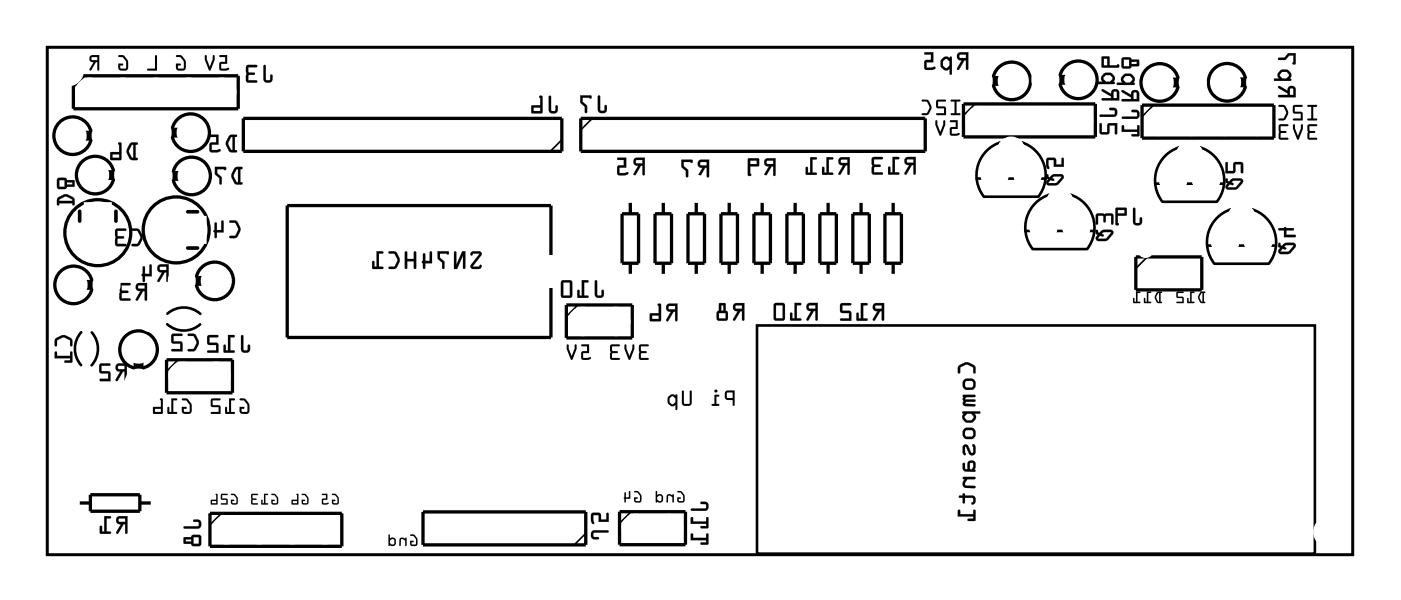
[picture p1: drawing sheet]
<svg xmlns="http://www.w3.org/2000/svg" width="108mm" height="46mm" viewBox="0 0 108 46" stroke-linecap="round" stroke-linejoin="round" font-family="sans-serif">
<g fill="none" stroke="#000" stroke-width=".2">
<path d="M3.6 3.6h100.6v39.1h-100.6zM75.3 13.8h.4M77.6 13.8h.6M78.7 11a2.67 2.67 0 0 1 1.3 4.2h-4.2a2.67 2.67 0 0 1 1.3-4.2M79 17.8h.4M80.2 13.8h.4M81.4 17.8h.6M82.5 15a2.67 2.67 0 0 1 1.3 4.2h-4.2a2.67 2.67 0 0 1 1.3-4.2M83.9 17.8h.4M89 14.1h.4M91.4 14.1h.6M92.5 11.3a2.67 2.67 0 0 1 1.3 4.2h-4.2a2.67 2.67 0 0 1 1.3-4.2"/>
<path d="M93 18.9h.4M93.9 14.1h.4M95.4 18.9h.6M96.5 16.1a2.67 2.67 0 0 1 1.3 4.2h-4.2a2.67 2.67 0 0 1 1.3-4.2M97.9 18.9h.4M6.3 25.6a1.91 1.91 0 0 0-.1 2.5M7.1 25.6a1.91 1.91 0 0 1 0 2.5M12.9 25a1.9 1.9 0 0 0 2.5 0M12.9 24.2a1.9 1.9 0 0 1 2.5 0M58.3 25.1h43v17.5h-43z"/>
</g>
<path d="M3.6 3.6h100.6v39.1h-100.6z" fill="none" stroke="#000" stroke-width=".08"/>
<g fill="#000">
<path d="M6.6 10.2h.5v.5h-.5zM8.4 13.2h.5v.5h-.5zM13.2 10h.5v.5h-.5zM13.2 13.3h.5v.5h-.5zM76.4 6h.5v.5h-.5zM81.6 5.9h.5v.5h-.5zM90.4 6.1h.5v.5h-.5zM95.6 6.1h.5v.5h-.5zM6.7 21.7h.5v.5h-.5zM10.4 27.9h.5v.6h-.5zM15 21.4h.5v.5h-.5z"/>
<path d="M4.5 15.2l-.1 .5 .1 .1 .1-.1h1v.1h.1v-.5a.8 .8 0 0 0-1.2-.1zM4.6 15.4l.5-.3 .4 .2 .1 .2h-1zM4.4 13.7v.7l.1 .2h.5l.2-.2 .5-.1v-.4h-.5l-.2-.2zM4.6 13.9h.4v.5h-.4zM5.2 14h.4v.2h-.4z"/>
<path d="M4.5 15.2l-.1 .5a.1 .1 0 0 0 .1 .1 .1 .1 0 0 0 .1-.1h1a.1 .1 0 0 0 .1 .1 .1 .1 0 0 0 .1-.1l-.1-.4-.4-.3h-.3zM4.5 15.2l.4-.2h.3l.5 .3v.5h-.1v-.2h-1l-.1 .2h-.1v-.4zM4.6 15.4l.5-.3 .4 .2 .1 .2h-1zM4.6 15.4v.1h1l-.1-.2-.4-.2zM4.4 13.7v.7l.1 .2h.5l.2-.2 .6-.1-.1-.4h-.5l-.2-.2zM4.4 13.8l.6-.1 .1 .2h.6v.4l-.6 .1-.1 .2-.5-.1-.1-.1zM4.6 13.9h.4v.5h-.4zM4.6 13.9v.5h.4v-.5zM5.2 14h.4v.2h-.4zM5.1 14v.2h.5v-.2z"/>
<path d="M10 11.1a.81 .81 0 0 0 0 1.1l.5 .1 .1-.1h-.2v-1.1h.2v-.1h-.4zM10.2 11.2l.1-.1v1.1l-.2-.1-.2-.4zM9.1 11l.1 .7h-.7v.6h.9v-1.2l-.1-.1zM8.7 11.9h.5v.3h-.5z"/>
<path d="M10 11.1l-.2 .5v.2l.3 .5h.4a.1 .1 0 0 0 .1-.1 .1 .1 0 0 0-.1-.1l-.1 .1v-1.1l.1 .1a.1 .1 0 0 0 .1-.1 .1 .1 0 0 0-.1-.1zM10 11.1l.2-.1h.4v.1h-.2v1.1h.2v.1h-.5l-.3-.5v-.3zM10.2 11.2l.1-.1v1.1l-.2-.1-.2-.4zM10.2 11.2l-.3 .5 .2 .4 .2 .1v-1.1zM9.1 11l.1 .7h-.7v.6h.9v-1.2l-.1-.1zM9.1 11l.2 .1v1.2h-.8v-.6h.7zM8.7 11.9h.5v.3h-.5zM8.7 11.9v.3h.5v-.3z"/>
<path d="M10.2 17.6v.2h.4l.2 .5-.2 .5h-.4l-.1 .1 .1 .1a.6 .6 0 0 0 .8-.6v-.3l-.3-.4-.2-.1zM8.9 17.7v1.2l.1 .1h.7v-.2h-.7l.1-.4h.4l.1-.1-.1-.1h-.4l-.1-.4h.6l.1-.1z"/>
<path d="M10.1 17.6l.1 .2h.4l.2 .5-.2 .5h-.4a.1 .1 0 0 0-.1 .1 .1 .1 0 0 0 .1 .1l.5-.1 .3-.6-.3-.7zM10.2 17.6l.5 .1 .3 .4a.83 .83 0 0 1-.4 .8l-.4 .1-.1-.1 .1-.1h.4l.2-.4v-.2l-.2-.4h-.4zM8.9 17.6v1.3l.1 .1h.6a.1 .1 0 0 0 .1-.1 .1 .1 0 0 0-.1-.1h-.6l.1-.4h.4a.1 .1 0 0 0 .1-.1 .1 .1 0 0 0-.1-.1h-.4l-.1-.4h.6a.1 .1 0 0 0 .1-.1 .1 .1 0 0 0-.1-.1zM8.9 17.7h.8l-.1 .1h-.6l.1 .4h.4l.1 .1-.1 .1h-.4l-.1 .4h.7v.2h-.7l-.1-.1z"/>
<path d="M16.9 4.3v.1h.4v.4h-.4v.5l.1 .1h.4a.13 .13 0 0 0 .2 0 .13 .13 0 0 0-.1-.2l-.5 .1v-.4h.5v-.7zM16.9 4.3l.6-.1v.7h-.5v.4l.6-.1 .1 .1-.1 .1h-.6l-.1-.1v-.5h.4v-.4h-.4zM15.8 4.3v.3l.3 .8h.1l.3-.8v-.3h-.1v.3l-.2 .5-.3-.5v-.3zM15.8 4.3h.1v.3l.3 .5 .2-.5v-.3h.1v.3l-.3 .8h-.1l-.3-.8zM13.6 4.3v.1h.3l.3 .4v.4l-.1 .1-.4-.1v-.2h.2v-.1h-.3v.5h.6l.1-.2a.82 .82 0 0 0-.3-.9l-.1-.1zM13.6 4.3h.4l.3 .4v.5l-.1 .2h-.5l-.1-.1v-.4h.3v.1h-.2l.1 .3h.3l.1-.1-.1-.5-.2-.3h-.3zM12 4.3l-.1 1h-.5v.1h.7v-1.1zM12 4.3h.1v1.1h-.7v-.1h.5zM9.1 4.3l.1 .1h.3l.2 .4v.4l-.1 .1-.3-.1v-.2h.1l.1-.1h-.4l.1 .5h.5l.2-.2a.82 .82 0 0 0-.3-.9l-.2-.1zM9.1 4.3h.4l.4 .4v.5l-.2 .2h-.4l-.2-.1v-.4h.4l-.1 .1h-.1v.3h.3l.1-.1v-.5l-.2-.3h-.4zM7 4.3a.28 .28 0 0 0-.1 .3 .28 .28 0 0 0 .3 .2l-.3 .6h.1l.4-.6h.1v.6h.1l.1-1.2zM7 4.3l.7-.1-.1 1.2h-.1v-.6h-.1l-.4 .6h-.1l.3-.6a.28 .28 0 0 1-.3-.2 .28 .28 0 0 1 .1-.3zM7.1 4.4h.4v.2h-.4zM7.1 4.4v.2h.4v-.2z"/>
<path d="M16.9 4.3v.1h.4v.4h-.4v.5l.1 .1h.4a.13 .13 0 0 0 .2 0 .13 .13 0 0 0-.1-.2l-.5 .1v-.4h.5v-.7zM15.8 4.3v.3l.3 .8h.1l.3-.8v-.3h-.1v.3l-.2 .5-.3-.5v-.3zM13.6 4.3v.1h.3l.3 .4v.4l-.1 .1-.4-.1v-.2h.2v-.1h-.3v.5h.5l.2-.1a.75 .75 0 0 0-.7-1.1zM12 4.3l-.1 1h-.5v.1h.7v-1.1zM9.1 4.3l.1 .1h.3l.2 .4v.4l-.1 .1-.3-.1v-.2h.1l.1-.1h-.4l.1 .5h.4l.3-.1a.75 .75 0 0 0-.7-1.1zM7 4.3a.28 .28 0 0 0-.1 .3 .28 .28 0 0 0 .3 .2l-.3 .6h.1l.4-.6h.1v.6h.1l.1-1.2zM7.1 4.4h.4v.2h-.4z"/>
<path d="M17.7 10.5a.81 .81 0 0 0 0 1.1l.5 .1 .1-.1h-.2v-1.1h.1l.1-.1h-.4zM17.8 10.6l.1-.1v1.1l-.1-.1-.2-.4zM16.2 10.4v.1h.5v.5h-.5l-.1 .6 .2 .1h.4a.15 .15 0 0 0 .2 0 .15 .15 0 0 0 0-.2l-.6 .1v-.5h.5v-.7z"/>
<path d="M17.7 10.5l-.3 .5v.2l.3 .5h.5a.1 .1 0 0 0 .1-.1 .1 .1 0 0 0-.1-.1l-.1 .1v-1.1l.1 .1a.1 .1 0 0 0 .1-.1 .1 .1 0 0 0-.1-.1zM17.7 10.5l.2-.1h.4l-.1 .1h-.1v1.1h.1v.1h-.5l-.3-.5v-.3zM17.8 10.6l.1-.1v1.1l-.1-.1-.2-.4zM17.8 10.6l-.2 .5 .2 .4 .1 .1v-1.1zM16.2 10.4v.2l.5-.1v.5h-.5l-.1 .6 .2 .1h.7a.1 .1 0 0 0 0-.2 .1 .1 0 0 0-.1 0l-.6 .1v-.5l.5 .1v-.8zM16.2 10.4h.6v.7h-.5v.5l.6-.1h.1v.1l-.7 .1-.1-.1v-.6h.5v-.5h-.5z"/>
<path d="M17.7 17v.1l.4 .1 .3 .5-.3 .5h-.4v.1h.1a.6 .6 0 0 0 .7-.5v-.3l-.2-.4-.2-.1zM16.6 17.2l-.1 .5-.1 .1 .2 .5h.1v-.4h.5v-.8v-.1h-.1v.7h-.4v-.5z"/>
<path d="M17.7 17v.2h.4l.2 .5-.2 .4-.3 .1a.1 .1 0 0 0-.1 .1 .1 .1 0 0 0 .1 .1l.5-.1 .2-.6-.3-.7zM17.7 17h.5l.3 .5a.83 .83 0 0 1-.4 .8h-.3h-.1v-.1h.4l.2-.4v-.2l-.2-.4-.4-.1zM16.6 17.1l-.1 .6a.09 .09 0 0 0-.1 .1 .09 .09 0 0 0 .1 .1v.4a.1 .1 0 0 0 .1 .1 .1 .1 0 0 0 .1-.1v-.4h.5v-.8a.1 .1 0 0 0-.1-.1 .1 .1 0 0 0-.1 .1l.1 .6h-.4v-.5zM16.6 17.2h.1v.5h.4v-.7h.1v.1v.8h-.5v.4h-.1l-.1-.5v-.1z"/>
<path d="M18.1 12.9a.81 .81 0 0 0 0 1.2l.5 .1 .1-.1-.2-.1v-1h.2v-.1h-.4zM18.2 13h.1v1h-.1l-.2-.5zM16.6 12.9v.5l.3 .3v.5h.1l.1-.6-.4-.3v-.3h.6v.1l.1-.2z"/>
<path d="M18.1 12.9l-.3 .5 .1 .3 .2 .5h.5a.1 .1 0 0 0 .1-.1 .1 .1 0 0 0-.1-.1h-.1v-1h.1a.1 .1 0 0 0 .1-.1 .1 .1 0 0 0-.1-.1zM18.1 12.9h.2h.4l-.1 .1h-.1v1l.2 .1-.1 .1h-.5l-.2-.5v-.3zM18.2 13h.1v1h-.1l-.2-.5zM18.2 13l-.2 .5 .2 .5h.2v-1zM16.6 12.8v.6l.3 .3v.4a.1 .1 0 0 0 .1 .1 .1 .1 0 0 0 .1-.1v-.5l-.4-.3v-.3h.6v.1l.1-.2zM16.6 12.9h.8l-.1 .2v-.1h-.6v.4l.4 .3-.1 .5h-.1v-.5l-.3-.3z"/>
<path d="M20.3 5v1.1a.36 .36 0 0 0 .4 .3 .36 .36 0 0 0 .3-.3v-.3l-.1-.1-.1 .1v.4l-.3-.1v-1zM19 5.1v1.2l.1 .1h.7v-.2h-.7l.1-.4h.4v-.1v-.1h-.4l-.1-.4h.6l.1-.1z"/>
<path d="M20.3 5v1.1a.37 .37 0 0 0 .4 .3 .37 .37 0 0 0 .3-.3v-.3a.1 .1 0 0 0-.1-.1 .1 .1 0 0 0-.1 .1v.4h-.3v-1.1zM20.3 5l.2 .1v1l.3 .1 .1-.5 .1 .1v.3a.35 .35 0 0 1-.3 .3 .35 .35 0 0 1-.4-.3zM19 5v1.3l.1 .1h.6a.1 .1 0 0 0 .1-.1 .1 .1 0 0 0-.1-.1h-.6l.1-.4h.4a.1 .1 0 0 0 .1-.1 .1 .1 0 0 0-.1-.1h-.4l-.1-.4h.6a.1 .1 0 0 0 .1-.1 .1 .1 0 0 0-.1-.1zM19 5.1h.8l-.1 .1h-.6v.4h.5v.1v.1h-.5v.4h.7v.1l-.7 .1-.1-.2z"/>
<path d="M42.3 7.4v1.1a.36 .36 0 0 0 .3 .2 .36 .36 0 0 0 .4-.2v-.3l-.1-.1-.1 .1v.3h-.3v-1zM41.6 7.4v.7h-.6v.6h.8v-1.2l-.1-.1zM41.1 8.3h.5v.3h-.5z"/>
<path d="M42.3 7.4v1.1a.37 .37 0 0 0 .3 .3 .37 .37 0 0 0 .4-.3v-.3a.1 .1 0 0 0-.1-.1 .1 .1 0 0 0-.1 .1v.3h-.3v-1zM42.3 7.4l.2 .1v1h.3l.1-.4 .1 .1v.3a.35 .35 0 0 1-.4 .2 .35 .35 0 0 1-.3-.2zM41.6 7.4v.7h-.6v.6h.8v-1.2v-.1zM41.6 7.4l.2 .1v1.2h-.8v-.6h.6zM41.1 8.3h.5v.3h-.5zM41.1 8.3v.3h.5v-.3z"/>
<path d="M46.1 7.4v1a.36 .36 0 0 0 .3 .3 .36 .36 0 0 0 .4-.3v-.3h-.1h-.1v.4h-.4v-1.1zM44.7 7.3v.6l.4 .3v.5h.1v-.6l-.3-.3v-.3h.5l.1 .1 .1-.2z"/>
<path d="M46.1 7.4v1a.37 .37 0 0 0 .3 .3 .37 .37 0 0 0 .4-.3v-.2a.1 .1 0 0 0-.1-.1 .1 .1 0 0 0-.1 .1v.3h-.3l-.1-1.1zM46.1 7.4h.1v1.1h.4l.1-.4 .1 .3a.35 .35 0 0 1-.4 .3 .35 .35 0 0 1-.3-.3zM44.7 7.3v.6l.4 .3v.4a.1 .1 0 0 0 0 .1 .1 .1 0 0 0 .1-.1v-.5l-.3-.3v-.3h.5l.1 .1 .1-.2zM44.7 7.3l.9 .1-.1 .2-.1-.1h-.5v.3l.3 .3v.6h-.1v-.5l-.4-.3z"/>
<path d="M48.9 12.2a.32 .32 0 0 0-.1 .4 .32 .32 0 0 0 .4 .2l-.4 .7h.1l.5-.7h.1v.6l.1 .1 .1-1.4zM49 12.3h.5v.3h-.5zM47.6 12.2v.1h.5v.4l-.5 .1v.6l.1 .1h.4a.15 .15 0 0 0 .2 0 .15 .15 0 0 0 0-.2h-.6v-.4h.5v-.8z"/>
<path d="M48.9 12.2a.32 .32 0 0 0-.1 .4 .32 .32 0 0 0 .4 .2l-.4 .6a.1 .1 0 0 0 .1 .1 .1 .1 0 0 0 .1 0l.4-.7h.1v.6a.1 .1 0 0 0 .1 .1 .1 .1 0 0 0 .1-.1v-1.3h-.6zM48.9 12.2l.8-.1-.1 1.4-.1-.1v-.6h-.1l-.4 .7-.2-.1 .4-.6a.31 .31 0 0 1-.4-.2 .31 .31 0 0 1 .1-.4zM49 12.4l.5-.1v.3h-.5zM49 12.3v.3h.5v-.3zM47.6 12.2v.1h.5v.4l-.5 .1v.6l.1 .1 .7-.1a.1 .1 0 0 0 0-.1 .1 .1 0 0 0-.1 0h-.6v-.4h.6v-.8zM47.6 12.2l.6-.1v.8h-.5v.4h.6h.1v.1l-.7 .1-.1-.1v-.6l.5-.1v-.4h-.5z"/>
<path d="M53.8 12.4a.32 .32 0 0 0 0 .4 .32 .32 0 0 0 .3 .1l-.3 .7 .1 .1 .4-.8h.2v.7l.1 .1v-1.4zM54 12.5h.5v.2h-.5zM52.5 12.3v.6l.4 .3v.4l.1 .1v-.6l-.3-.3v-.3h.5h.1l.1-.1z"/>
<path d="M53.8 12.4a.32 .32 0 0 0 0 .4 .32 .32 0 0 0 .3 .1l-.3 .6a.1 .1 0 0 0 0 .2 .1 .1 0 0 0 .1-.1l.4-.7h.2v.7a.1 .1 0 0 0 0 .1 .1 .1 0 0 0 .1-.1v-1.3h-.6zM53.9 12.4l.7-.1v1.3h-.1v-.7h-.2l-.4 .7h-.1l.3-.7a.31 .31 0 0 1-.3-.1 .31 .31 0 0 1 .1-.4zM54 12.5h.5v.2h-.5zM54 12.5v.2l.5 .1v-.3zM52.5 12.3v.6l.4 .3-.1 .4a.1 .1 0 0 0 .1 .1 .1 .1 0 0 0 .1-.1v-.5l-.3-.3v-.3h.5l.1 .1 .1-.2zM52.5 12.3l.9 .1-.1 .1h-.1h-.5v.3l.3 .3v.5h-.1v-.4l-.4-.3z"/>
<path d="M59 12.3a.32 .32 0 0 0-.1 .3 .32 .32 0 0 0 .4 .2l-.4 .7h.1l.5-.7h.1v.7h.1l.1-1.3zM59.1 12.4h.5v.2h-.5zM57.6 12.2v1.3l.2 .1 .1-.1-.1-.1v-.6h.7v-.5l-.1-.1zM57.8 12.4h.5v.2h-.5z"/>
<path d="M59 12.3a.32 .32 0 0 0-.1 .4 .32 .32 0 0 0 .4 .1l-.4 .6a.1 .1 0 0 0 0 .2 .11 .11 0 0 0 .2-.1l.4-.7h.1v.7a.1 .1 0 0 0 .1 .1 .1 .1 0 0 0 .1-.1v-1.3h-.6zM59 12.3l.8-.1-.1 1.3h-.1v-.7h-.1l-.4 .7h-.2l.4-.7a.31 .31 0 0 1-.4-.1 .31 .31 0 0 1 .1-.4zM59.1 12.4h.5v.2h-.5zM59.1 12.4v.2h.5v-.2zM57.6 12.2v1.3l.2 .1a.09 .09 0 0 0 .1-.1 .09 .09 0 0 0-.1-.1v-.6h.7v-.5l-.1-.1zM57.7 12.2h.7l.1 .1v.5h-.7v.6l.1 .1h-.1h-.2zM57.8 12.4h.5v.2h-.5zM57.8 12.4v.2h.5v-.2z"/>
<path d="M64.7 12.2a.32 .32 0 0 0-.1 .4 .32 .32 0 0 0 .4 .1l-.4 .7 .1 .1 .5-.8h.1v.7l.1 .1 .1-1.4zM64.8 12.3h.5v.3l-.5-.1zM63.7 12.1v1.2h-.2v-.4h-.1l-.1 .5 .9 .1v-.2h-.3v-1h.3v-.1zM62.4 12.1v1.2h-.1l-.1-.4h-.1v.5l.8 .1v-.2h-.3v-1h.3v-.1z"/>
<path d="M64.7 12.2a.32 .32 0 0 0-.1 .4 .32 .32 0 0 0 .4 .1l-.4 .6a.1 .1 0 0 0 0 .2 .11 .11 0 0 0 .2-.1l.4-.7h.1v.7a.1 .1 0 0 0 .1 .1 .1 .1 0 0 0 .1-.1v-1.3h-.6zM64.7 12.2l.8-.1-.1 1.4-.1-.1v-.7h-.1l-.4 .7h-.2l.4-.7a.31 .31 0 0 1-.4-.1 .31 .31 0 0 1 .1-.4zM64.8 12.3h.5v.3l-.5-.1zM64.8 12.3v.3h.5v-.3zM63.7 12.1v1.2h-.2v-.4a.1 .1 0 0 0-.1-.1 .1 .1 0 0 0-.1 .1l.1 .6h.7a.1 .1 0 0 0 .1-.1 .1 .1 0 0 0-.1-.1h-.2v-1h.2a.1 .1 0 0 0 .1-.1 .1 .1 0 0 0-.1-.1zM63.7 12.1l.5 .1v.1h-.3v1h.3v.2l-.8-.1v-.5h.1v.4h.2zM62.4 12.1v1.2h-.1v-.4a.1 .1 0 0 0-.1-.1 .1 .1 0 0 0-.1 .1v.6h.8a.1 .1 0 0 0 .1-.1 .1 .1 0 0 0-.1-.1h-.3v-1h.3a.1 .1 0 0 0 .1-.1 .1 .1 0 0 0-.1-.1zM62.4 12.1l.5 .1v.1h-.3v1h.3v.2l-.8-.1v-.5h.1v.4h.2z"/>
<path d="M69.8 12.2a.32 .32 0 0 0-.1 .3 .32 .32 0 0 0 .4 .2l-.4 .7h.1l.5-.7h.1v.7h.1l.1-1.3zM69.9 12.3h.5v.2h-.5zM68.8 12.1v1.2h-.2v-.4l-.1-.1-.1 .6h.8v-.1h-.2v-1h.2l.1-.2zM67.2 12.1v1.2l.1 .2 .7-.1v-.1h-.7l.1-.4h.4l.1-.1-.1-.1h-.4l-.1-.4h.6l.1-.2z"/>
<path d="M69.8 12.2a.32 .32 0 0 0-.1 .3 .32 .32 0 0 0 .4 .2l-.4 .6a.1 .1 0 0 0 0 .1 .1 .1 0 0 0 .2 0l.4-.7h.1v.7a.1 .1 0 0 0 .1 .1 .1 .1 0 0 0 .1-.1v-1.3h-.6zM69.8 12.2l.8-.1-.1 1.3h-.1v-.7h-.1l-.4 .7h-.2l.4-.7a.31 .31 0 0 1-.4-.1 .31 .31 0 0 1 .1-.4zM69.9 12.3h.5v.2h-.5zM69.9 12.3v.2h.5v-.2zM68.8 12.1v1.2h-.2v-.4a.1 .1 0 0 0-.1-.1 .1 .1 0 0 0-.1 .1v.5l.8 .1a.1 .1 0 0 0 .1-.1 .1 .1 0 0 0-.1-.1h-.2v-1h.2a.1 .1 0 0 0 .1-.1 .1 .1 0 0 0-.1-.1zM68.8 12.1h.5l-.1 .2h-.3v1h.3v.1h-.8l.1-.6 .1 .1v.4h.2zM67.2 12.1v1.2l.1 .2h.6a.1 .1 0 0 0 .1-.1 .1 .1 0 0 0-.1-.1h-.6l.1-.4h.4a.1 .1 0 0 0 .1-.1 .1 .1 0 0 0-.1-.1l-.4-.1-.1-.3h.6a.1 .1 0 0 0 .1-.1 .1 .1 0 0 0-.1-.1zM67.2 12.1h.8l-.1 .2h-.6l.1 .4h.4l.1 .1h-.1l-.4 .1-.1 .4h.7v.1h-.7l-.1-.1z"/>
<path d="M73.2 9.3v.1h.4v.4h-.4v.6l.1 .1h.4a.13 .13 0 0 0 .2-.1 .13 .13 0 0 0-.1-.2l-.5 .1v-.4h.5v-.6zM73.2 9.3h.6v.6h-.5v.4l.6-.1v.1v.1l-.6 .1-.1-.1v-.6h.4v-.4h-.4zM72.1 9.3v.3l.3 .8h.1l.3-.8v-.3h-.1v.3l-.2 .6-.3-.6v-.3zM72.1 9.3h.1v.3l.3 .6 .2-.6v-.3h.1v.3l-.3 .8h-.1l-.3-.8z"/>
<path d="M73.2 9.3v.1h.4v.4h-.4v.6l.1 .1h.4a.13 .13 0 0 0 .2-.1 .13 .13 0 0 0-.1-.2l-.5 .1v-.4h.5v-.6zM72.1 9.3v.3l.3 .8h.1l.3-.8v-.3h-.1v.3l-.2 .6-.3-.6v-.3z"/>
<path d="M73.3 7.7v.1h.2v.9h-.2l-.1 .1 .8 .1v-.2h-.3v-.9h.3v-.1zM73.3 7.7h.7v.1h-.3v.9h.3v.2l-.8-.1 .1-.1h.2v-.9h-.2zM72.2 7.7l-.1 .6h.2h.4v.4h-.5l-.1 .1 .8 .1-.1-.7h-.5v-.4h.5l.1-.1zM72.2 7.7h.7l-.1 .1h-.5v.4h.5l.1 .7-.8-.1 .1-.1h.5v-.4h-.4h-.2zM71 7.7l.1 .1h.3l.2 .5-.2 .4h-.3l-.1 .1 .1 .1a.55 .55 0 0 0 .7-.6l-.3-.6zM71 7.7h.5l.3 .5-.1 .4-.3 .3-.4-.1 .1-.1h.3l.2-.4-.2-.5h-.3z"/>
<path d="M73.3 7.7v.1h.2v.9h-.2l-.1 .1 .8 .1v-.2h-.3v-.9h.3v-.1zM72.2 7.7l-.1 .6h.2h.4v.4h-.5l-.1 .1 .8 .1-.1-.7h-.5v-.4h.5l.1-.1zM71 7.7l.1 .1h.3l.2 .5-.2 .4h-.3l-.1 .1 .1 .1a.55 .55 0 0 0 .7-.6l-.3-.6z"/>
<path d="M73.8 4.1a.32 .32 0 0 0 0 .4 .32 .32 0 0 0 .3 .1l-.4 .7 .2 .1 .4-.8h.1v.7l.2 .1v-1.4zM73.9 4.2h.5v.3h-.4zM72.6 4.5l-.1 .2a.54 .54 0 0 0 .4 .7l.3-.1v.4h.1v-1.3a.09 .09 0 0 0-.1 0 .09 .09 0 0 0 0 .1l-.3-.1zM72.7 4.7l.2-.2 .3 .2v.3l-.2 .2-.3-.1zM71.2 4.1l.1 .1h.4v.4l-.4 .1-.1 .6 .2 .1h.4a.15 .15 0 0 0 .2 0 .15 .15 0 0 0 0-.3l-.6 .1v-.4h.5v-.8z"/>
<path d="M73.8 4.1a.32 .32 0 0 0-.1 .4 .32 .32 0 0 0 .4 .1l-.4 .7a.1 .1 0 0 0 .1 .1 .1 .1 0 0 0 .1-.1l.4-.7h.1v.7a.1 .1 0 0 0 .1 .1 .1 .1 0 0 0 .1-.1v-1.3h-.6zM73.8 4.1l.8-.1v1.4l-.2-.1v-.7h-.1l-.4 .7h-.1l.3-.7a.31 .31 0 0 1-.3-.1 .31 .31 0 0 1 0-.4zM73.9 4.2h.5v.3h-.4zM73.9 4.2l.1 .3h.4v-.3zM72.6 4.5l-.1 .3a.5 .5 0 0 0 .2 .6h.3l.2-.1v.4a.1 .1 0 0 0 .1 .1 .1 .1 0 0 0 .1-.1v-1.3a.1 .1 0 0 0-.2 0 .1 .1 0 0 0 0 .1l-.3-.2zM72.7 4.5l.2-.1 .3 .1v-.1h.1v1.3h-.1v-.4l-.2 .1h-.2l-.3-.3v-.4zM72.7 4.7l.2-.2 .3 .2v.3l-.2 .2-.3-.1zM72.7 4.7v.4l.3 .1 .2-.2v-.3l-.3-.2zM71.2 4l.1 .2h.4v.4l-.4 .1-.1 .6 .2 .1 .6-.1a.1 .1 0 0 0 .1-.1 .1 .1 0 0 0-.1-.1l-.6 .1v-.4h.5v-.8zM71.2 4.1l.7-.1v.8h-.5v.4l.6-.1 .1 .1-.1 .1-.6 .1-.2-.1 .1-.6 .4-.1v-.4h-.4z"/>
<path d="M80.6 13.4v.3l.2 .1-.2 .3 .1 .2a.91 .91 0 0 0 1.3-.7l-.1-.1-.1-.1h-.6l-.3 .3-.1-.1v-.2zM81.1 13.7l.7-.1-.4 .5h-.6l.1-.2h.2a.11 .11 0 0 0 .1-.1 .11 .11 0 0 0-.1-.1zM80.7 12.2l-.1 .5a.15 .15 0 0 0 0 .2 .15 .15 0 0 0 .2 0v-.6h.4v.5h.8v-.6h-.2v.5h-.4v-.4l-.1-.1z"/>
<path d="M80.6 13.4v.3l.2 .1-.2 .2 .1 .2a.92 .92 0 0 0 1.2-.4l.1-.3-.2-.1h-.6l-.3 .3-.1-.1v-.2zM80.6 13.4h.2v.2l.1 .1 .3-.3h.6a.21 .21 0 0 1 .1 .1 .21 .21 0 0 1 0 .3l-.3 .4a.97 .97 0 0 1-.9 .1l-.1-.2 .2-.3-.2-.1zM81.1 13.7l.1-.1h.6l-.4 .5h-.6l.1-.2h.2a.12 .12 0 0 0 .1-.1 .12 .12 0 0 0-.1-.1zM81.1 13.6l-.1 .1a.11 .11 0 0 1 .2 .1 .11 .11 0 0 1-.1 .1h-.2l-.1 .2h.6l.4-.5h-.5zM80.7 12.2l-.1 .5 .1 .3a.1 .1 0 0 0 .1 0 .1 .1 0 0 0 .1-.1l-.1-.6h.4v.6h.8v-.7a.1 .1 0 0 0-.1-.1 .1 .1 0 0 0-.1 .1v.5h-.4v-.4l-.1-.1zM80.7 12.2h.6l.1 .1v.4h.4v-.5h.1l.1 .6h-.8v-.5h-.4v.6l-.1 .1-.1-.2z"/>
<path d="M84.5 17.7l-.1 .3 .2 .1-.2 .3 .2 .2a.91 .91 0 0 0 1.2-.7l-.1-.1-.1-.1h-.6l-.3 .2h-.1v-.2zM84.9 17.9h.7l-.4 .5h-.6l.2-.2h.1a.11 .11 0 0 0 .1-.1 .11 .11 0 0 0-.1-.1zM84.5 16.5v.8l.1-.1v-.6h.4v.5h.1h.1v-.5h.4v.7h.2v-.7l-.1-.2z"/>
<path d="M84.4 17.7v.3l.2 .1-.2 .2 .1 .2a.92 .92 0 0 0 1.2-.4l.1-.3-.1-.1h-.7l-.3 .2h-.1v-.2zM84.5 17.7h.1v.2l.1 .1 .3-.3h.6a.21 .21 0 0 1 .2 .1 .21 .21 0 0 1-.1 .2l-.3 .4a.97 .97 0 0 1-.8 .1l-.2-.1 .2-.3-.2-.1zM84.9 18l.2-.1h.5l-.4 .5-.6-.1 .2-.1h.1a.12 .12 0 0 0 .1-.1 .12 .12 0 0 0-.1-.1zM84.9 17.9v.1a.11 .11 0 0 1 .1 .1 .11 .11 0 0 1-.1 .1l-.1-.1-.2 .3h.6l.4-.5h-.5zM84.5 16.5l-.1 .7a.1 .1 0 0 0 .1 .1 .1 .1 0 0 0 .1-.1v-.6h.4v.4a.1 .1 0 0 0 .1 .1 .1 .1 0 0 0 .1-.1v-.4h.4v.6a.1 .1 0 0 0 .1 .1 .1 .1 0 0 0 .1-.1v-.6l-.1-.2zM84.5 16.5h1.2l.1 .1v.6h-.2v-.6h-.4v.5h-.1h-.1v-.5h-.4v.6l-.1 .1z"/>
<path d="M84.9 6.9v.1l.7 .4v.2h-.7v.1h.1h1.2v-.6a.31 .31 0 0 0-.3-.2 .31 .31 0 0 0-.3 .3zM85.8 7.1h.3v.5h-.3zM85 5.7l-.2 .3 .2 .3h-.4l-.1 .1 1.3 .1a.11 .11 0 0 0 .1-.2 .09 .09 0 0 0-.1 0l.1-.3-.2-.3-.5-.1zM85.2 5.8h.3l.2 .3-.2 .2h-.3l-.2-.2zM84.9 4.4v.8h1.3l-.1-.3v.1h-.6l-.1-.7zM85.1 4.5h.2v.5h-.2z"/>
<path d="M84.9 6.9v.1l.7 .4v.2h-.6a.1 .1 0 0 0-.1 0 .1 .1 0 0 0 .1 .1h1.2v-.6a.32 .32 0 0 0-.3-.2 .32 .32 0 0 0-.3 .3l-.6-.3zM84.9 6.9h.1l.6 .3a.31 .31 0 0 1 .3-.3 .31 .31 0 0 1 .3 .2v.6h-1.2h-.1v-.1h.7v-.2l-.7-.4zM85.8 7.1h.2l.1 .5h-.3zM85.8 7.1v.5h.3v-.5zM85 5.7l-.2 .3 .2 .3h-.4a.1 .1 0 0 0-.1 .1 .1 .1 0 0 0 .1 .1h1.2a.1 .1 0 0 0 .1-.1 .1 .1 0 0 0-.1-.1l.1-.1v-.2l-.2-.3-.5-.1zM85 5.7l.2-.1 .5 .1 .2 .3-.2 .3h.2v.1h-1.4l.1-.1h.4l-.2-.3zM85.2 5.8h.3l.2 .2v.1l-.2 .2h-.3l-.2-.2zM85.2 5.8l-.2 .3 .2 .2h.3l.2-.2-.1-.3zM84.9 4.4v.8h1.2l.1-.2a.09 .09 0 0 0 0-.1 .09 .09 0 0 0-.1 .1h-.6l-.1-.7zM84.9 4.4h.5l.1 .6h.6l.1 .2h-1.3zM85.1 4.5h.2v.5h-.2zM85 4.5v.5h.3v-.5z"/>
<path d="M84.7 8.9l.1 .1h1a.36 .36 0 0 0 .3-.3 .36 .36 0 0 0-.3-.4h-.3v.1v.1h.4v.3zM84.7 9.5v.7l.1 .1h.6l.1-.6h.4v.6h.2v-.8h-.7l-.1 .7h-.4v-.7z"/>
<path d="M84.7 8.8l.1 .2h1a.37 .37 0 0 0 .3-.3 .37 .37 0 0 0-.3-.4h-.3a.1 .1 0 0 0 0 .1 .1 .1 0 0 0 0 .1h.4v.3zM84.8 8.9l1.1-.1v-.3l-.4-.1v-.1h.3a.35 .35 0 0 1 .3 .4 .35 .35 0 0 1-.3 .3h-1zM84.7 9.5v.7l.1 .1h.6l.1-.6h.4v.6a.1 .1 0 0 0 .1 .1 .1 .1 0 0 0 .1-.1v-.8h-.7l-.1 .7h-.4v-.7zM84.8 9.5h.1v.7h.4l.1-.7h.7v.8h-.2v-.6h-.4l-.1 .6h-.6l-.1-.1z"/>
<path d="M86.4 7l.1 .1 .7 .4v.1h-.7l-.1 .2h.1h1.3v-.6a.31 .31 0 0 0-.4-.3 .31 .31 0 0 0-.2 .4zM87.4 7.1l.2 .1v.4h-.3zM86.6 5.8l-.2 .3 .1 .3h-.4v.1h1.3a.09 .09 0 0 0 0-.1 .09 .09 0 0 0-.1 0l.1-.4-.2-.2-.4-.1zM86.7 5.9h.4l.2 .3-.2 .2h-.3l-.2-.3zM86.5 4.5l-.1 .6 .1 .2h.5l.2-.2h.6l-.1-.5h-.5l-.2-.2zM86.6 4.6h.4v.5h-.4zM87.2 4.8h.4v.1h-.4z"/>
<path d="M86.4 7v.1l.8 .4v.1h-.7a.1 .1 0 0 0-.1 .1 .1 .1 0 0 0 .1 .1h1.3v-.6a.32 .32 0 0 0-.4-.3 .32 .32 0 0 0-.2 .4l-.7-.4zM86.4 7l.1-.1 .7 .4a.31 .31 0 0 1 .2-.4 .31 .31 0 0 1 .4 .3v.6h-1.3l-.1-.1 .1-.1h.7v-.1l-.7-.4zM87.4 7.1l.2 .1v.4h-.3zM87.3 7.1v.5h.3v-.4zM86.6 5.8l-.2 .3 .1 .3h-.4a.1 .1 0 0 0-.1 .1 .1 .1 0 0 0 .1 .1h1.3a.1 .1 0 0 0 0-.2 .1 .1 0 0 0-.1 0l.1-.2v-.2l-.2-.3h-.4zM86.6 5.8l.2-.1 .4 .1 .2 .2-.1 .4h.1v.1h-1.3v-.1h.4l-.1-.3zM86.7 5.9h.4l.1 .2v.1l-.1 .2-.4-.1-.1-.2zM86.7 5.9l-.2 .2 .2 .3h.4l.2-.2-.2-.4zM86.5 4.5l-.1 .6 .1 .2h.5l.2-.2h.6l-.1-.5h-.5l-.2-.2zM86.5 4.5l.5-.1 .2 .2h.5l.1 .5h-.6l-.2 .2h-.5l-.1-.2zM86.6 4.6h.4v.5h-.4zM86.6 4.6v.5h.4v-.5zM87.2 4.8h.4v.1h-.4zM87.2 4.8v.1h.4v-.1z"/>
<path d="M86.5 9v.2h1a.36 .36 0 0 0 .3-.4 .36 .36 0 0 0-.3-.3h-.3v.1l.4 .1v.3zM86.5 9.7l-.1 .5h1.2v.1h-.4v.2h.6l-.1-.9-.1 .1v.3h-1v-.3z"/>
<path d="M86.5 9v.2h1a.37 .37 0 0 0 .3-.4 .37 .37 0 0 0-.3-.3h-.2a.1 .1 0 0 0-.1 0 .1 .1 0 0 0 .1 .1l.3 .1v.2zM86.5 9h1.1v-.3l-.4-.2h.3a.35 .35 0 0 1 .3 .3 .35 .35 0 0 1-.3 .3h-1zM86.5 9.7l-.1 .5h1.2v.1h-.3a.1 .1 0 0 0-.1 .1 .1 .1 0 0 0 .1 .1h.5v-.8a.1 .1 0 0 0-.1-.1 .1 .1 0 0 0-.1 .1v.3h-1v-.3zM86.5 9.7h.1v.3h1v-.3h.1l.1 .7h-.6v-.1h.4v-.1h-1.2z"/>
<path d="M87.3 16v1.1a.36 .36 0 0 0 .3 .3 .36 .36 0 0 0 .4-.3v-.3l-.1-.1-.1 .1v.4l-.3-.1v-1zM86 16v1.3l.1 .1 .1-.1-.1-.1v-.6h.7v-.5l-.1-.1zM86.1 16.2h.5v.2h-.5z"/>
<path d="M87.3 16v1.1a.37 .37 0 0 0 .3 .3 .37 .37 0 0 0 .4-.3v-.3a.1 .1 0 0 0-.1-.1 .1 .1 0 0 0-.1 .1v.3h-.3v-1zM87.3 16l.2 .1v1l.3 .1 .1-.5 .1 .1v.3a.35 .35 0 0 1-.4 .3 .35 .35 0 0 1-.3-.3zM86 16l-.1 1.3 .2 .1a.09 .09 0 0 0 .1-.1 .09 .09 0 0 0-.1-.1v-.6h.7v-.5l-.1-.1zM86 16h.7l.1 .1v.5h-.7v.6l.1 .1h-.1h-.1zM86.1 16.2h.5v.2h-.5zM86.1 16.2v.2h.6v-.2z"/>
<path d="M94.5 13.8l-.1 .3h.2l-.2 .3 .2 .2a.91 .91 0 0 0 1.2-.6l-.1-.2-.1-.1-.6 .1-.3 .2-.1-.1v-.1zM94.9 14h.7l-.4 .4h-.6l.2-.2 .1 .1a.11 .11 0 0 0 .1-.2 .11 .11 0 0 0-.1 0zM94.5 12.5l-.1 .8h.7l.1-.6h.4v.6h.2v-.6l-.1-.2h-.6l-.1 .7h-.4v-.7z"/>
<path d="M94.4 13.8v.3h.2l-.2 .2 .1 .3a.92 .92 0 0 0 1.2-.5l.1-.2-.1-.2h-.7l-.3 .3-.1-.1v-.1zM94.5 13.8h.1v.1l.1 .1 .3-.2 .6-.1a.21 .21 0 0 1 .2 .2 .21 .21 0 0 1-.1 .2l-.3 .4a.97 .97 0 0 1-.8 .1l-.2-.2 .2-.3h-.2zM94.9 14l.2-.1 .5 .1-.4 .4h-.6l.2-.2 .1 .1a.12 .12 0 0 0 .1-.2 .12 .12 0 0 0-.1-.1zM94.9 14v.1a.11 .11 0 0 1 .1 0 .11 .11 0 0 1-.1 .2l-.1-.1-.2 .2h.6l.4-.4-.5-.1zM94.4 12.5v.9l.7-.1 .1-.6h.4v.6a.1 .1 0 0 0 .1 .1 .1 .1 0 0 0 .1-.1v-.6l-.1-.2h-.6l-.1 .7h-.4v-.7zM94.5 12.5h.1v.7h.4l.1-.7h.6l.1 .2v.6h-.2v-.7h-.4l-.1 .7h-.7z"/>
<path d="M98.5 6.6v.2l.7 .4v.1h-.7v.1l.1 .1h1.2v-.6a.31 .31 0 0 0-.3-.3 .31 .31 0 0 0-.3 .4zM99.4 6.8l.3 .1v.4h-.3zM98.6 5.5l-.2 .3 .2 .3h-.4l-.1 .1h1.3a.09 .09 0 0 0 .1-.1 .09 .09 0 0 0-.1 0l.1-.4-.2-.3h-.5zM98.8 5.6l.3-.1 .2 .3-.2 .2h-.3l-.2-.2zM98.5 4.5v.1h.5l.3-.3h.4l-.1 .6h.2v-.8h-.5l-.3 .3z"/>
<path d="M98.5 6.6v.2l.7 .4v.1h-.6a.1 .1 0 0 0-.1 .1 .1 .1 0 0 0 .1 .1h1.2v-.6a.32 .32 0 0 0-.3-.3 .32 .32 0 0 0-.3 .4l-.6-.4zM98.5 6.7l.1-.1 .6 .4a.31 .31 0 0 1 .3-.4 .31 .31 0 0 1 .3 .3v.6h-1.2l-.1-.1v-.1h.7v-.1l-.7-.4zM99.4 6.8l.2 .1 .1 .4h-.3zM99.4 6.8v.5h.3v-.4zM98.6 5.4l-.2 .4 .2 .3-.4-.1a.1 .1 0 0 0-.1 .1 .1 .1 0 0 0 .1 .1h1.2a.1 .1 0 0 0 .1-.1 .1 .1 0 0 0-.1 0l.1-.2v-.2l-.2-.3h-.5zM98.6 5.5l.2-.1h.5l.2 .3-.2 .4h.2v.1h-1.4l.1-.1h.4l-.2-.3zM98.8 5.6h.3l.2 .1v.2l-.2 .1h-.3l-.2-.2zM98.8 5.6l-.2 .2 .2 .3h.3l.2-.3-.2-.3zM98.5 4.5v.1h.5l.3-.3h.4v.5l-.1 .1h.2v-.8h-.5l-.3 .3zM98.5 4.5h.5l.3-.4h.5v.8h-.2l.1-.6h-.4l-.3 .3h-.5z"/>
<path d="M98.5 18.7v.3l.2 .1-.2 .3 .1 .2a.91 .91 0 0 0 1.3-.7l-.1-.1-.2-.1h-.6l-.2 .2h-.1l-.1-.2zM99 18.9h.7l-.4 .5h-.6l.1-.2h.2a.11 .11 0 0 0 .1-.1 .11 .11 0 0 0-.2-.1zM98.5 17.6v.1h.4v.6l.9-.1v-.1h-.7v-.4h.6v-.1h-.6l-.1-.1-.1 .1z"/>
<path d="M98.5 18.7v.3l.2 .1-.2 .2v.2a.92 .92 0 0 0 1.3-.4v-.3l-.1-.1h-.6l-.3 .2h-.1l-.1-.2zM98.5 18.7h.1l.1 .2 .1 .1 .2-.3h.6a.21 .21 0 0 1 .2 .1 .21 .21 0 0 1 0 .2l-.3 .4a.97 .97 0 0 1-.9 .1l-.1-.1 .2-.3-.2-.1zM99 19l.1-.1h.6l-.4 .5-.6-.1 .1-.1h.2a.12 .12 0 0 0 .1-.1 .12 .12 0 0 0-.1-.1zM99 18.9l-.1 .1a.11 .11 0 0 1 .2 .1 .11 .11 0 0 1-.1 .1l-.2-.1-.1 .3h.6l.4-.5h-.6zM98.5 17.6v.1h.4v.6h.9a.1 .1 0 0 0 .1-.1 .1 .1 0 0 0-.1-.1h-.7v-.4l.5 .1a.1 .1 0 0 0 .1-.1 .1 .1 0 0 0-.1-.1h-.5a.09 .09 0 0 0-.1-.1 .09 .09 0 0 0-.1 .1zM98.5 17.6h.4l.1-.1 .1 .1h.5v.1h-.5v.4h.7v.1l-.9 .1v-.6h-.4z"/>
<path d="M100.7 8.1l.1 .1h.2v.9h-.2l-.1 .1 .7 .1v-.2h-.2v-.9h.2l.1-.1zM100.7 8.1h.8l-.1 .1h-.2v.9h.2v.2l-.7-.1 .1-.1h.2v-.9h-.2zM99.7 8.1l-.1 .6 .2 .1h.4v.3h-.5l-.1 .1 .8 .1-.1-.7h-.5v-.4h.5l.1-.1zM99.7 8.1h.7l-.1 .1h-.5v.4h.5l.1 .7-.8-.1 .1-.1h.5v-.3h-.4l-.2-.1zM98.5 8.1v.1h.4l.2 .5-.2 .4h-.4v.1l.1 .1a.55 .55 0 0 0 .7-.6l-.3-.6zM98.5 8.1h.5l.3 .5-.1 .4-.3 .3-.4-.1v-.1h.4l.2-.4-.2-.5h-.4z"/>
<path d="M100.7 8.1l.1 .1h.2v.9h-.2l-.1 .1 .7 .1v-.2h-.2v-.9h.2l.1-.1zM99.7 8.1l-.1 .6 .2 .1h.4v.3h-.5l-.1 .1 .8 .1-.1-.7h-.5v-.4h.5l.1-.1zM98.5 8.1v.1h.4l.2 .5-.2 .4h-.4v.1l.1 .1a.55 .55 0 0 0 .7-.6l-.3-.6z"/>
<path d="M100.8 9.6l-.1 1.1 .2 .1h.6v-.2h-.6v-.3l.4-.1-.4-.1v-.4h.5l.1-.1zM100.8 9.6h.7l-.1 .1h-.5v.4h.4v.1l-.4 .1v.3h.6v.2h-.6l-.2-.1zM99.7 9.6l-.1 .3 .3 .8h.2l.3-.8v-.3h-.2v.3l-.2 .6-.2-.6v-.3zM99.6 9.6h.2v.3l.2 .6 .2-.6v-.3h.2v.3l-.3 .9-.2-.1-.3-.8zM98.6 9.6l-.1 1.1 .2 .1h.5v-.2h-.5v-.3l.4-.1-.4-.1v-.4h.5l.1-.1zM98.6 9.6h.7l-.1 .1h-.5v.4h.4v.1l-.4 .1v.3h.5v.2h-.5l-.2-.1z"/>
<path d="M100.8 9.6l-.1 1.1 .2 .1h.6v-.2h-.6v-.3l.4-.1-.4-.1v-.4h.5l.1-.1zM99.6 9.6v.3l.3 .8 .2 .1 .3-.9v-.3h-.2v.3l-.2 .6-.2-.6v-.3zM98.6 9.6l-.1 1.1 .2 .1h.5v-.2h-.5v-.3l.4-.1-.4-.1v-.4h.5l.1-.1z"/>
<path d="M4.3 26.1l-.1 .2 .1 .4 .1-.1v-.4l.5-.2 .5 .2v.4l.1 .1 .1-.1a.6 .6 0 0 0-.6-.8h-.3zM4.2 27.1v.5h1.2v.2h-.4v.1h.6l-.1-.8h-.1v.3h-1v-.3z"/>
<path d="M4.3 26.1l-.1 .5a.1 .1 0 0 0 .1 .1 .1 .1 0 0 0 .1-.1v-.4l.5-.2 .5 .2v.4a.1 .1 0 0 0 .1 .1 .1 .1 0 0 0 .1-.1l-.1-.5-.4-.3h-.3zM4.3 26.1l.4-.3a.83 .83 0 0 1 .9 .4v.4l-.1 .1-.1-.1v-.4l-.4-.2h-.2l-.4 .2v.4l-.1 .1-.1-.1v-.3zM4.2 27.1v.5h1.2v.2h-.4a.1 .1 0 0 0-.1 .1 .1 .1 0 0 0 .1 0h.6v-.7a.1 .1 0 0 0-.1-.1 .1 .1 0 0 0-.1 .1v.2h-1v-.3zM4.2 27.1h.2v.3h1v-.3h.1l.1 .8h-.6v-.1h.4v-.2h-1.2z"/>
<path d="M9 28.1a.32 .32 0 0 0-.1 .4 .32 .32 0 0 0 .4 .1l-.4 .7h.1l.5-.7h.1v.7h.1l.1-1.3zM9.1 28.2h.5v.2h-.5zM7.7 28v.7l.1 .1h.5v.4h-.6v.1l.8 .1v-.8h-.7v-.4h.6l.1-.2z"/>
<path d="M9 28.1a.32 .32 0 0 0-.1 .4 .32 .32 0 0 0 .4 .1l-.4 .6a.1 .1 0 0 0 0 .2 .11 .11 0 0 0 .2-.1l.4-.7h.1v.7a.1 .1 0 0 0 .1 .1 .1 .1 0 0 0 .1-.1v-1.3h-.6zM9 28.1l.8-.1-.1 1.3h-.1v-.7h-.1l-.4 .7h-.2l.4-.7a.31 .31 0 0 1-.4-.1 .31 .31 0 0 1 .1-.4zM9.1 28.2h.5v.2h-.5zM9.1 28.2v.2h.5v-.2zM7.7 28v.7l.6 .1v.4h-.6a.1 .1 0 0 0-.1 .1 .1 .1 0 0 0 .1 .1h.8v-.8h-.7v-.4h.6a.1 .1 0 0 0 .1-.1 .1 .1 0 0 0-.1-.1zM7.7 28.1h.8l-.1 .1h-.6v.4h.7v.8l-.8-.1v-.1h.6v-.4h-.5l-.1-.2z"/>
<path d="M10.5 21.9a.32 .32 0 0 0 0 .4 .32 .32 0 0 0 .3 .1l-.3 .7h.1l.4-.7h.2v.7l.1 .1v-1.4zM10.7 22h.5v.2h-.5zM9.2 21.8v1.2l.2 .2h.6v-.2h-.6v-.4h.4l.1-.1-.1-.1h-.4v-.4h.6l.1-.1z"/>
<path d="M10.5 21.9a.32 .32 0 0 0 0 .4 .32 .32 0 0 0 .3 .1l-.3 .6a.1 .1 0 0 0 0 .2 .1 .1 0 0 0 .1-.1l.4-.7h.2l-.1 .7a.1 .1 0 0 0 .1 .1 .1 .1 0 0 0 .1-.1v-1.3h-.6zM10.5 21.9l.8-.1v1.3h-.1v-.7h-.2l-.4 .7h-.1l.3-.7a.31 .31 0 0 1-.3-.1 .31 .31 0 0 1 0-.4zM10.7 22h.5v.2h-.5zM10.7 22v.2l.5 .1v-.3zM9.2 21.8v1.3l.2 .1h.6a.1 .1 0 0 0 .1-.1 .1 .1 0 0 0-.1-.1h-.6v-.4h.4a.1 .1 0 0 0 .1-.1 .1 .1 0 0 0-.1-.1h-.4v-.4h.6a.1 .1 0 0 0 .1-.1 .1 .1 0 0 0-.1-.1zM9.3 21.9h.8l-.1 .1h-.6v.4h.4l.1 .1-.1 .1h-.4v.4h.6v.1l-.6 .1-.2-.2z"/>
<path d="M12.2 20.4a.32 .32 0 0 0-.1 .4 .32 .32 0 0 0 .4 .2l-.4 .7h.2l.4-.7h.1v.6l.1 .1 .1-1.3zM12.3 20.6l.5-.1v.3h-.4zM11 20.5v.6l-.1 .1 .2 .5h.1v-.4h.5v-.9h-.1h-.1v.7h-.3v-.5z"/>
<path d="M12.2 20.4a.32 .32 0 0 0-.1 .4 .32 .32 0 0 0 .4 .2l-.4 .6a.1 .1 0 0 0 .1 .1 .1 .1 0 0 0 .1 0l.4-.7h.1v.6a.1 .1 0 0 0 .1 .1 .1 .1 0 0 0 .1-.1v-1.3h-.6zM12.2 20.4h.8l-.1 1.3-.1-.1v-.6h-.1l-.4 .7h-.2l.4-.7a.31 .31 0 0 1-.3-.2 .31 .31 0 0 1 0-.4zM12.3 20.6l.5-.1v.3h-.4zM12.3 20.6l.1 .2h.4v-.3zM11 20.5v.6a.09 .09 0 0 0-.1 .1 .09 .09 0 0 0 .1 .1v.3a.1 .1 0 0 0 .1 .1 .1 .1 0 0 0 .1-.1v-.3h.5v-.9a.1 .1 0 0 0-.1-.1 .1 .1 0 0 0-.1 .1v.7h-.3v-.5zM11 20.5l.2 .1v.5h.3v-.7h.1h.1v.9h-.5v.3l-.1 .1-.2-.5 .1-.1z"/>
<path d="M14.5 25.7v.2h.4l.2 .5-.2 .5h-.4v.1v.1a.6 .6 0 0 0 .8-.6v-.3l-.2-.4-.2-.1zM13.2 25.8v.6l.2 .1h.5v.4h-.6l-.1 .1 .9 .1-.1-.8h-.6v-.4h.6l.1-.1z"/>
<path d="M14.5 25.7v.2h.4l.2 .5-.2 .5h-.4a.1 .1 0 0 0-.1 .1 .1 .1 0 0 0 .1 .1l.6-.1 .2-.6-.3-.7zM14.5 25.7h.5l.3 .5a.83 .83 0 0 1-.4 .8l-.4 .1v-.1v-.1h.4l.2-.4v-.2l-.2-.4h-.4zM13.2 25.7v.7l.7 .1v.4h-.6a.1 .1 0 0 0-.1 .1 .1 .1 0 0 0 .1 .1h.8l-.1-.8h-.6v-.4h.6a.1 .1 0 0 0 .1-.1 .1 .1 0 0 0-.1-.1zM13.3 25.8h.7v.1h-.6v.4l.6 .1 .1 .7-.9-.1 .1-.1h.6v-.4h-.5l-.2-.1z"/>
<path d="M18.5 30.7v.1l.3 .1 .3 .3v.4l-.1 .1h-.4v-.2h.2v-.1l-.3-.1v.5l.6 .1 .1-.3a.82 .82 0 0 0-.3-.8l-.1-.1zM18.5 30.7h.4l.3 .4v.5l-.1 .3h-.5l-.1-.2v-.4l.3 .1v.1h-.2l.1 .2h.3l.1-.1-.1-.5-.2-.3h-.3zM17.6 30.7l.1 1h-.2v-.3l-.1-.1v.5l.7 .1v-.2h-.3v-.9h.3v-.1zM17.6 30.7h.5v.1h-.3v.9h.3v.2l-.8-.1 .1-.5 .1 .1v.3h.1zM16.3 30.7l-.1 .6 .2 .1h.4v.3h-.5l-.1 .1 .8 .1v-.6l-.6-.1v-.4h.5l.1-.1zM16.3 30.7h.7l-.1 .1h-.5v.4l.6 .1v.6l-.8-.1 .1-.1h.5v-.3h-.4l-.2-.1zM14 30.7l.1 .1 .3 .1 .2 .3v.4l-.1 .1h-.3v-.2h.1l.1-.1-.4-.1 .1 .5 .5 .1 .2-.3a.82 .82 0 0 0-.3-.8l-.2-.1zM14 30.7h.4l.4 .4v.5l-.2 .3h-.4l-.2-.2v-.4l.4 .1-.1 .1h-.1v.2h.3l.1-.1v-.5l-.3-.3h-.3zM13.2 30.7v1h-.2v-.3l-.1-.1v.5l.7 .1v-.2h-.2v-.9h.2l.1-.1zM13.2 30.7h.5l-.1 .1h-.2v.9h.2v.2l-.7-.1v-.5l.1 .1v.3h.2zM12.3 30.7l.1 .6-.6 .1v.5l.7-.1v-1zM12.3 30.7l.2 .1v1l-.7 .1v-.5l.6-.1zM11.9 31.5h.5v.2h-.5zM11.9 31.5v.2h.5v-.2z"/>
<path d="M18.5 30.7v.1l.3 .1 .3 .3v.4l-.1 .1h-.4v-.2h.2v-.1l-.3-.1v.5l.5 .1 .2-.2a.75 .75 0 0 0-.7-1zM17.6 30.7v1h-.1v-.3l-.1-.1-.1 .5 .8 .1v-.2h-.3v-.9h.3v-.1zM16.3 30.7l-.1 .6 .2 .1h.4v.3h-.5l-.1 .1 .8 .1v-.6l-.6-.1v-.4h.5l.1-.1zM14 30.7l.1 .1 .3 .1 .2 .3v.4l-.1 .1h-.3v-.2h.1l.1-.1-.4-.1 .1 .5 .4 .1 .3-.2a.75 .75 0 0 0-.7-1zM13.2 30.7v1h-.2v-.3l-.1-.1v.5l.7 .1v-.2h-.2v-.9h.2l.1-.1zM12.3 30.7l.1 .6-.6 .1v.5l.7-.1v-1zM11.9 31.5h.5v.2h-.5z"/>
<path d="M18.6 25.8v1.1a.36 .36 0 0 0 .3 .3 .36 .36 0 0 0 .4-.3v-.3l-.1-.1-.1 .1v.4l-.3-.1-.1-1zM17.6 25.8v1.2h-.2v-.4h-.1l-.1 .5 .8 .1v-.2h-.3v-1h.3l.1-.1zM16 25.9v.6l.1 .1h.6v.4h-.7v.1l.8 .1v-.8h-.7v-.4h.6l.1-.1z"/>
<path d="M18.6 25.8v1.1a.37 .37 0 0 0 .3 .3 .37 .37 0 0 0 .4-.3v-.3a.1 .1 0 0 0-.1-.1 .1 .1 0 0 0-.1 .1v.4h-.3v-1.1zM18.6 25.8l.1 .1v1l.4 .1 .1-.4h.1v.3a.35 .35 0 0 1-.4 .3 .35 .35 0 0 1-.3-.3zM17.6 25.8v1.2h-.2v-.4a.1 .1 0 0 0-.1-.1 .1 .1 0 0 0-.1 .1v.5l.8 .1a.1 .1 0 0 0 .1-.1 .1 .1 0 0 0-.1-.1h-.3v-1h.3a.1 .1 0 0 0 .1-.1 .1 .1 0 0 0-.1-.1zM17.6 25.8l.5 .1-.1 .1h-.3v1h.3v.2l-.8-.1 .1-.5h.1v.4h.2zM16 25.9v.6l.7 .1v.4h-.7a.1 .1 0 0 0 0 .1 .1 .1 0 0 0 0 .1h.8v-.8h-.7v-.4h.6a.1 .1 0 0 0 .1-.1 .1 .1 0 0 0-.1-.1zM16 25.9h.8l-.1 .1h-.6v.4l.7 .1v.7l-.8-.1v-.1h.7v-.4h-.6l-.1-.1z"/>
<path d="M25.6 38v.1l.2 .1 .2 .2-.1 .4-.2-.1v-.1h.1v-.1h-.2v.3l.4 .1 .1-.2a.58 .58 0 0 0-.2-.6zM25.6 38h.3l.2 .3v.4l-.1 .2h-.3l-.1-.1v-.3h.2l-.1 .1v.2l.3-.1v-.4l-.2-.2h-.2zM24.8 38v.1h.3v.3h-.3v.4l.3 .1a.1 .1 0 0 0 .2 0 .1 .1 0 0 0 0-.2l-.4 .1v-.3h.3v-.5zM24.8 38h.4v.5h-.3v.3l.4-.1v.1l-.4 .1-.1-.1v-.4h.3v-.3h-.3zM23.3 38v.1l.2 .1 .2 .2-.1 .4-.2-.1-.1-.1h.2v-.1h-.3l.1 .3 .4 .1 .1-.2a.58 .58 0 0 0-.2-.6zM23.3 38h.2l.3 .3v.4l-.1 .2h-.4v-.1l-.1-.3h.3l-.2 .1 .1 .2 .3-.1-.1-.4-.1-.2h-.2zM22.9 38v.5h-.4v.4l.5-.1v-.7zM22.8 38l.2 .1v.7l-.5 .1v-.4h.4zM22.6 38.6h.3v.2h-.3zM22.6 38.6v.2h.3v-.2zM20.9 38v.1l.3 .1 .1 .2v.4l-.3-.1v-.1h.1l.1-.1h-.3l.1 .3 .3 .1 .1-.2a.58 .58 0 0 0-.2-.6zM20.9 38h.3l.2 .3v.4l-.1 .2h-.3l-.1-.1v-.3h.3l-.2 .1v.2l.3-.1v-.4l-.2-.2h-.2zM20.3 38v.8h-.1v-.3l-.1 .3 .5 .1v-.1h-.2v-.7h.3zM20.3 38l.4 .1h-.3v.7h.2v.1l-.5-.1 .1-.3v.3h.1zM19.4 38.1v.7l.4 .1v-.1h-.3v-.3l.3-.1h-.3v-.3h.3h.1zM19.4 38.1h.5h-.1h-.3v.3h.3l-.3 .1v.3h.3v.1l-.4-.1zM17.8 38v.1l.2 .1 .2 .2v.4l-.3-.1v-.1h.1v-.1h-.2v.3l.4 .1 .1-.2a.58 .58 0 0 0-.2-.6zM17.8 38h.3l.2 .3v.4l-.1 .2h-.3l-.1-.1v-.3h.3l-.2 .1v.2l.3-.1v-.4l-.2-.2h-.2zM17 38.1v.3l.4 .1v.3h-.3h-.1l.5 .1v-.5h-.4v-.3h.4zM17 38.1h.5h-.4v.3h.4v.5l-.5-.1h.1h.3v-.3l-.4-.1zM16.6 38l.1 .5h-.5l.1 .4 .5-.1v-.7zM16.6 38l.2 .1v.7l-.5 .1-.1-.4h.5zM16.3 38.6h.4v.2h-.4zM16.3 38.6v.2h.4v-.2z"/>
<path d="M25.6 38v.1l.2 .1 .2 .2-.1 .4-.2-.1v-.1h.1v-.1h-.2v.3l.3 .1 .2-.1a.53 .53 0 0 0-.5-.8zM24.8 38v.1h.3v.3h-.3v.4l.3 .1a.1 .1 0 0 0 .2 0 .1 .1 0 0 0 0-.2l-.4 .1v-.3h.3v-.5zM23.3 38v.1l.2 .1 .2 .2-.1 .4-.2-.1-.1-.1h.2v-.1h-.3l.1 .3 .3 .1 .2-.1a.53 .53 0 0 0-.5-.8zM22.9 38v.5h-.4v.4l.5-.1v-.7zM22.6 38.6h.3v.2h-.3zM20.9 38v.1l.3 .1 .1 .2v.4l-.3-.1v-.1h.1l.1-.1h-.3l.1 .3 .3 .1 .1-.1a.53 .53 0 0 0-.4-.8zM20.3 38v.8h-.1v-.3l-.1 .3 .5 .1v-.1h-.2v-.7h.3zM19.4 38.1v.7l.4 .1v-.1h-.3v-.3l.3-.1h-.3v-.3h.3h.1zM17.8 38v.1l.2 .1 .2 .2v.4l-.3-.1v-.1h.1v-.1h-.2v.3l.4 .1 .1-.1a.53 .53 0 0 0-.5-.8zM17 38.1v.3l.4 .1v.3h-.3h-.1l.5 .1v-.5h-.4v-.3h.4zM16.6 38l.1 .5h-.5l.1 .4 .5-.1v-.7zM16.3 38.6h.4v.2h-.4z"/>
<path d="M36.3 19.4l-.1 .2 .1 .1 .2-.2 .4 .1-.6 .8v.2l.1 .1h.6l.1-.1v-.2l-.2 .1h-.5l.7-.8v-.2l-.2-.1zM35 19.4v1.3h.2l.5-1v.9l.1 .1 .1-1.3h-.3l-.4 1v-1zM33.7 19.4v.5l.4 .3v.5h.1v-.6l-.3-.3v-.3h.5l.1 .1 .1-.2zM32.6 19.5v.6l-.1 .1 .2 .5h.1v-.4h.5v-.9h-.1h-.1v.7h-.3v-.5zM31.2 19.4v1.3h.2v-.6h.5v.6h.1l.1-1.3h-.2v.5h-.5v-.5zM30 19.4v.1h.4l.2 .5-.2 .5h-.4l-.1 .2h.1a.6 .6 0 0 0 .8-.6v-.2l-.3-.5h-.2zM29 19.4v1.1h-.2v-.3l-.1-.1v.6h.8v-.2h-.3v-1h.3v-.1z"/>
<path d="M36.3 19.4l-.1 .2a.13 .13 0 0 0 .2 .1 .13 .13 0 0 0 .1-.2l.4 .1-.6 .8a.21 .21 0 0 0 0 .2 .21 .21 0 0 0 .1 .1h.6l.1-.2a.13 .13 0 0 0-.1-.1 .13 .13 0 0 0-.1 .1h-.5l.7-.8a.22 .22 0 0 0-.2-.4zM36.3 19.4h.6a.2 .2 0 0 1 .2 .3l-.7 .8 .5 .1 .2-.2-.1 .2-.6 .1-.1-.2 .6-.9-.4-.1-.2 .2zM35 19.4v1.3h.2l.5-1v.9a.1 .1 0 0 0 .1 .1 .1 .1 0 0 0 .1-.1v-1.3h-.3l-.4 1.1v-1zM35 19.4h.2v1l.4-1h.3l-.1 1.3-.1-.1v-1l-.5 1.1h-.2zM33.7 19.3v.6l.4 .3v.4a.1 .1 0 0 0 .1 .1 .1 .1 0 0 0 .1-.1l-.1-.5-.3-.3v-.3h.5l.1 .1 .1-.2zM33.7 19.4h.9l-.1 .2-.1-.1h-.5v.4l.3 .3v.5h-.1v-.5l-.4-.3zM32.6 19.5v.6a.09 .09 0 0 0-.1 .1 .09 .09 0 0 0 .1 .1v.3a.1 .1 0 0 0 .1 .1 .1 .1 0 0 0 .1-.1v-.3h.5v-.9a.1 .1 0 0 0-.1-.1 .1 .1 0 0 0-.1 .1v.7h-.3v-.5zM32.6 19.5l.2 .1v.5h.3v-.7h.1h.1v.9h-.5v.3l-.1 .1-.2-.5 .1-.1zM31.2 19.4v1.2a.1 .1 0 0 0 .1 .1 .1 .1 0 0 0 .1-.1v-.5h.5v.5a.1 .1 0 0 0 .1 .1 .1 .1 0 0 0 .1-.1v-1.2a.1 .1 0 0 0-.1-.1 .1 .1 0 0 0-.1 .1v.5h-.5v-.5zM31.2 19.4h.2v.6h.5v-.6h.2l-.1 1.3h-.1v-.6h-.5v.6h-.2zM30 19.4v.1l.4 .1 .2 .4-.2 .5h-.4a.1 .1 0 0 0-.1 .1 .1 .1 0 0 0 .1 .1l.6-.1 .2-.6-.3-.6zM30 19.4h.5l.3 .5a.83 .83 0 0 1-.4 .8h-.4l-.1-.1h.1l.4-.1 .2-.4v-.2l-.2-.4h-.4zM29 19.3v1.2h-.2l.1-.3a.1 .1 0 0 0-.1-.1 .1 .1 0 0 0-.1 .1v.5h.8a.1 .1 0 0 0 .1-.1 .1 .1 0 0 0-.1-.1h-.3v-1h.3a.1 .1 0 0 0 .1-.1 .1 .1 0 0 0-.1-.1zM29 19.4h.5v.1h-.3v1.1h.3v.1h-.8v-.6l.1 .1v.4h.2z"/>
<path d="M45.9 21.6l-.1 1.1a.36 .36 0 0 0 .4 .3 .36 .36 0 0 0 .3-.3v-.3l-.1-.1v.1l-.1 .3h-.3v-1zM44.8 21.6v1.2h-.1v-.4l-.2-.1v.6h.8v-.1h-.3v-1h.3v-.2zM43.3 21.6l-.1 1.2 .2 .1h.6l.1-.1v-1.1l-.2-.1zM43.4 21.8h.5v1h-.5z"/>
<path d="M45.9 21.6l-.1 1.1a.37 .37 0 0 0 .4 .3 .37 .37 0 0 0 .3-.3v-.3a.1 .1 0 0 0-.1-.1 .1 .1 0 0 0-.1 .1v.3h-.3v-1zM45.9 21.6l.1 .1v1h.3l.1-.4 .1 .1v.3a.35 .35 0 0 1-.3 .2 .35 .35 0 0 1-.4-.2zM44.8 21.6v1.2h-.1v-.4a.1 .1 0 0 0-.1-.1 .1 .1 0 0 0-.1 .1v.5l.8 .1a.1 .1 0 0 0 .1-.1 .1 .1 0 0 0-.1-.1h-.3v-1h.3a.1 .1 0 0 0 .1-.1 .1 .1 0 0 0-.1-.1zM44.8 21.6h.5v.1h-.3v1.1h.3v.1h-.8v-.6l.1 .1 .1 .4h.1zM43.3 21.6l-.1 1.2 .2 .2 .6-.1 .1-.1v-1.1l-.2-.1zM43.3 21.6h.6l.2 .1v1.1l-.1 .1h-.6l-.2-.1zM43.4 21.8h.5v1h-.5zM43.4 21.7v1.1h.5v-1.1z"/>
<path d="M49.3 26.6l-.1 1 .2 .1h.5v-.1h-.5v-.4l.4-.1-.4-.1v-.3h.5l.1-.1zM49.3 26.6h.7l-.1 .1h-.5v.3h.4v.1l-.4 .1v.4h.5v.1h-.5l-.2-.1zM48.1 26.5v.4l.3 .8h.1l.4-.8v-.3h-.2v.2l-.2 .6-.2-.6v-.2zM48.1 26.5l.2 .1v.2l.2 .6 .2-.6v-.2h.2v.3l-.4 .8h-.1l-.3-.8zM47 26.6v1l.2 .1h.5v-.1h-.5v-.4l.4-.1-.4-.1v-.3h.5l.1-.1zM47 26.6h.8l-.1 .1h-.5v.3h.4v.1l-.4 .1v.4h.5v.1h-.5l-.2-.1zM44.8 26.5v.2h.4v.3l-.4 .1v.5l.1 .1h.4a.13 .13 0 0 0 .2 0 .13 .13 0 0 0-.1-.2l-.5 .1v-.4h.5v-.7zM44.8 26.5h.6v.7h-.5v.4l.6-.1v.2h-.6l-.1-.1v-.5l.4-.1v-.3h-.4zM43.7 26.5v.4l.3 .8h.1l.3-.8v-.3h-.1v.2l-.3 .6-.2-.6v-.2zM43.7 26.5l.1 .1v.2l.2 .6 .3-.6v-.2h.1v.3l-.3 .8h-.1l-.3-.8z"/>
<path d="M49.3 26.6l-.1 1 .2 .1h.5v-.1h-.5v-.4l.4-.1v-.1h-.4v-.3h.5l.1-.1zM48.1 26.5v.4l.3 .8h.1l.4-.8v-.3h-.2v.2l-.2 .6-.2-.6v-.2zM47 26.6v1l.2 .1h.5v-.1h-.5v-.4l.4-.1v-.1h-.4v-.3h.5l.1-.1zM44.8 26.5v.2h.4v.3l-.4 .1v.5l.1 .1h.4a.13 .13 0 0 0 .2 0 .13 .13 0 0 0-.1-.2l-.5 .1v-.4h.5v-.7zM43.7 26.5v.4l.3 .8h.1l.3-.8v-.3h-.1v.2l-.3 .6-.2-.6v-.2z"/>
<path d="M51.4 23.5a.32 .32 0 0 0-.1 .3 .32 .32 0 0 0 .4 .2l-.4 .7h.2l.4-.7h.1v.7h.1l.1-1.3zM51.5 23.6h.5v.2h-.4zM50.7 23.4l.1 .7-.7 .1v.5h.8v-1.2v-.1zM50.2 24.3h.6v.3h-.6z"/>
<path d="M51.4 23.5a.32 .32 0 0 0-.1 .3 .32 .32 0 0 0 .4 .2l-.4 .6a.1 .1 0 0 0 .1 .1 .1 .1 0 0 0 .1 0l.4-.7h.1v.7a.1 .1 0 0 0 .1 .1 .1 .1 0 0 0 .1-.1v-1.3h-.6zM51.4 23.5l.8-.1-.1 1.3h-.1v-.7h-.1l-.4 .7h-.2l.4-.7a.31 .31 0 0 1-.3-.1 .31 .31 0 0 1 0-.4zM51.5 23.6h.5v.2h-.4zM51.5 23.6l.1 .2h.4v-.2zM50.7 23.4l.1 .7h-.7v.7l.8-.1v-1.2v-.1zM50.7 23.4l.2 .1v1.2h-.8v-.5l.7-.1zM50.2 24.3h.6v.3h-.6zM50.2 24.3v.3h.6v-.3z"/>
<path d="M52.2 37.8v.1l.3 .1 .1 .2v.4h-.3v-.2h.1l.1-.1h-.3v.4h.4l.2-.2a.62 .62 0 0 0-.3-.6zM52.2 37.8h.3l.2 .4 .1 .3-.2 .2h-.3l-.1-.1v-.3h.3l-.2 .1v.2l.3-.1v-.3l-.2-.3h-.2zM51.4 38.1v.6h.1v-.5l.3 .1v.4h.1v-.6l-.1 .1-.2-.1zM51.4 38.1h.2l.2 .1 .1-.1v.6h-.1v-.4l-.2-.1h-.1v.5h-.1zM50.5 37.8v.9h.4l.2-.1v-.4l-.2-.1h-.3v-.2zM50.5 37.8l.1 .1v.2h.3l.2 .1v.4l-.1 .1h-.5zM50.7 38.3l.1-.1h.1l.1 .4h-.2l-.1-.1zM50.7 38.3v.2l.1 .1 .2-.1v-.3h-.2zM48.9 37.8v.1l.2 .1 .2 .2v.4h-.3v-.2h.1v-.1h-.2v.4h.4l.1-.2a.62 .62 0 0 0-.2-.6zM48.9 37.8h.3l.2 .4v.3l-.1 .2h-.3l-.1-.1v-.3h.2l-.1 .1v.2l.3-.1v-.3l-.2-.3h-.2zM48.1 37.9v.5l.1 .3v-.3h.4v-.5h-.1v.4h-.3v-.4zM48.1 37.9h.1v.4h.3v-.4h.1v.5h-.4v.3l-.1-.3z"/>
<path d="M52.2 37.8v.1l.3 .1 .1 .2v.4h-.3v-.2h.1l.1-.1h-.3v.4h.4l.1-.1a.56 .56 0 0 0-.5-.8zM51.4 38.1v.6h.1v-.5l.3 .1v.4h.1v-.6l-.1 .1-.2-.1zM50.5 37.8v.9h.5l.1-.1v-.4l-.2-.1h-.3v-.2zM50.7 38.3l.1-.1h.1l.1 .4h-.2l-.1-.1zM48.9 37.8v.1l.2 .1 .2 .2v.4h-.3v-.2h.1v-.1h-.2v.4h.4l.1-.1a.56 .56 0 0 0-.5-.8zM48.1 37.9v.5l.1 .3v-.3h.4v-.5h-.1v.4h-.3v-.4z"/>
<path d="M53.3 39.2v.1h1a.36 .36 0 0 0 .3-.3 .36 .36 0 0 0-.3-.4l-.3 .1v.1h.4v.4zM53.3 39.8l-.1 .5h1.2v.2h-.4v.1h.6l-.1-.8-.1 .1v.3h-1v-.3zM53.3 41.1l-.1 .5h1.2v.2h-.4v.1h.6l-.1-.8h-.1v.3h-1v-.3z"/>
<path d="M53.2 39.2l.1 .2h1a.37 .37 0 0 0 .3-.4 .37 .37 0 0 0-.3-.4h-.2a.1 .1 0 0 0-.1 .1 .1 .1 0 0 0 .1 .1l.3 .1v.2zM53.3 39.2h1.1v-.4l-.4-.1h.3a.35 .35 0 0 1 .3 .3 .35 .35 0 0 1-.3 .3h-1zM53.2 39.8v.6l1.2-.1v.2h-.3a.1 .1 0 0 0-.1 .1 .1 .1 0 0 0 .1 .1h.5v-.8a.1 .1 0 0 0-.1-.1 .1 .1 0 0 0-.1 .1v.3h-1v-.3zM53.3 39.9h.1v.3h1v-.3l.1-.1 .1 .8h-.6v-.1h.4v-.2h-1.2zM53.2 41.1v.5h1.2v.2h-.3a.1 .1 0 0 0-.1 .1 .1 .1 0 0 0 .1 .1l.5-.1v-.7a.1 .1 0 0 0-.1-.1 .1 .1 0 0 0-.1 .1v.2h-1v-.3zM53.3 41.1h.1v.3h1v-.3h.1l.1 .8h-.6v-.1h.4v-.2h-1.2z"/>
<path d="M55.9 30.1v.6l.1 .1h.5v.4l.1 .1v-1.2zM55.9 30.1h.7v1.2l-.1-.1v-.4h-.5l-.1-.1zM56 30.3l.5-.1v.5l-.5-.1zM56 30.3v.3l.5 .1v-.5zM55.1 30.4l-.1 .7h-.1l-.1 .1 .6 .1v-.2h-.2v-.5l.2-.1v-.1zM55.1 30.4h.3v.1l-.2 .1v.5h.2v.2l-.6-.1 .1-.1h.1zM55 30.1a.15 .15 0 0 0 .3 0 .15 .15 0 0 0-.3 0zM55 30.1a.15 .15 0 0 1 .3 0 .15 .15 0 0 1-.3 0zM52.6 30.1v1l.1 .1h.5l.1-.2v-.9l-.2 .1v.9h-.3l-.1-.1v-.9zM52.6 30.1h.1v.9l.1 .1h.3v-.9l.1-.1h.1v.9l-.1 .2h-.5l-.1-.1zM51.5 30.5l-.1 .2 .1 .3 .2 .3 .3-.1v.3l.1 .1 .1-1.2h-.1l-.1 .1-.2-.1zM51.5 30.5l.3-.1 .2 .1 .1-.1h.1v1.2l-.2-.1v-.3l-.1 .1-.3-.1a.51 .51 0 0 1-.1-.6zM51.6 30.7l.2-.2 .2 .2v.3l-.1 .1-.3-.1zM51.6 30.7v.3l.3 .1 .1-.1v-.3l-.2-.2z"/>
<path d="M55.9 30.1v.6l.1 .1h.5v.4l.1 .1v-1.2zM56 30.3l.5-.1v.5l-.5-.1zM55.1 30.4l-.1 .7h-.1l-.1 .1 .6 .1v-.2h-.2v-.5l.2-.1v-.1zM55 30.1a.15 .15 0 0 0 .3 0 .15 .15 0 0 0-.3 0zM52.6 30.1v1l.1 .1h.5l.1-.2v-.9h-.1l-.1 .1v.9h-.3l-.1-.1v-.9zM51.5 30.5l-.1 .1a.47 .47 0 0 0 .4 .7l.2-.1v.3h.2v-1.1h-.1l-.1 .1-.2-.1zM51.6 30.7l.2-.2 .2 .2v.3l-.1 .1-.3-.1z"/>
<path d="M56.6 23.4a.32 .32 0 0 0-.1 .4 .32 .32 0 0 0 .3 .2l-.3 .7h.1l.5-.7h.1v.6l.1 .1 .1-1.4zM56.7 23.5h.5v.3h-.5zM55.4 23.4v.5l-.2 .2v.5l.2 .1h.6l.1-.2v-.4l-.2-.2v-.5zM55.4 24.1h.5v.4h-.5zM55.6 23.5h.1v.4h-.1z"/>
<path d="M56.6 23.4a.32 .32 0 0 0-.1 .4 .32 .32 0 0 0 .3 .2l-.3 .6a.1 .1 0 0 0 0 .1 .1 .1 0 0 0 .2 0l.4-.7h.1v.6a.1 .1 0 0 0 .1 .1 .1 .1 0 0 0 .1-.1v-1.3h-.7zM56.6 23.4l.8-.1-.1 1.4-.1-.1v-.6h-.2l-.4 .7-.1-.1 .4-.6a.31 .31 0 0 1-.4-.2 .31 .31 0 0 1 .1-.4zM56.7 23.6l.5-.1v.3h-.5zM56.7 23.5v.3h.5v-.3zM55.4 23.4v.5l-.2 .2v.5l.2 .1h.6l.1-.2v-.4l-.2-.2v-.5zM55.4 23.4h.5v.5l.2 .2v.4l-.1 .2h-.6l-.2-.1v-.5l.2-.2zM55.4 24.1h.5v.4h-.5zM55.4 24.1v.4h.5v-.4zM55.6 23.5h.1v.4h-.1zM55.6 23.5v.4h.1v-.4z"/>
<path d="M62.2 23.4a.32 .32 0 0 0 0 .4 .32 .32 0 0 0 .3 .2l-.4 .6 .2 .1 .4-.7h.1v.6l.2 .1v-1.4zM62.3 23.5h.5v.3h-.4zM61.2 23.3v1.2h-.1l-.1-.4h-.1v.5l.8 .1v-.2h-.3v-1h.3v-.1zM59.7 23.4l-.1 1.2 .2 .1h.6l.1-.2v-1.1l-.2-.1zM59.8 23.5h.5v1h-.5z"/>
<path d="M62.2 23.4a.32 .32 0 0 0-.1 .4 .32 .32 0 0 0 .4 .2l-.4 .6a.1 .1 0 0 0 .1 .1 .1 .1 0 0 0 .1 0l.4-.7h.1v.6a.1 .1 0 0 0 .1 .1 .1 .1 0 0 0 .1-.1v-1.3h-.6zM62.2 23.4l.8-.1-.1 1.4-.1-.1v-.7h-.1l-.4 .8-.1-.1 .3-.7a.31 .31 0 0 1-.3-.1 .31 .31 0 0 1 0-.4zM62.3 23.5h.5v.3h-.4zM62.3 23.5l.1 .3h.4v-.3zM61.2 23.3v1.2h-.1v-.3a.1 .1 0 0 0-.1-.1 .1 .1 0 0 0-.1 .1v.5h.8a.1 .1 0 0 0 .1-.1 .1 .1 0 0 0-.1-.1h-.3v-1h.3a.1 .1 0 0 0 .1-.1 .1 .1 0 0 0-.1-.1zM61.2 23.3l.5 .1v.1h-.3v1h.3v.2l-.8-.1v-.5h.1v.4h.2zM59.7 23.4l-.1 1.2 .2 .1h.6l.1-.2v-1.1l-.2-.1zM59.7 23.4l.6-.1 .2 .1v1.1l-.1 .2h-.6l-.2-.1zM59.8 23.5h.5v1h-.5zM59.8 23.5v1h.5v-1z"/>
<path d="M67.3 23.4a.32 .32 0 0 0 0 .4 .32 .32 0 0 0 .3 .2l-.3 .6 .1 .1 .4-.7h.1v.6l.2 .1v-1.4zM67.5 23.5h.4v.3h-.4zM66.3 23.3v1.2h-.1v-.4h-.2v.5l.8 .1v-.2h-.3v-1h.3l.1-.1zM64.8 23.4l-.1 .6 .2 .1h.5v.4h-.6l-.1 .1 .9 .1-.1-.7-.6-.1v-.4h.6l.1-.1z"/>
<path d="M67.3 23.4a.32 .32 0 0 0 0 .4 .32 .32 0 0 0 .3 .2l-.3 .6a.1 .1 0 0 0 0 .1 .1 .1 0 0 0 .1 0l.4-.7h.1v.6a.1 .1 0 0 0 .1 .1 .1 .1 0 0 0 .1-.1v-1.3h-.6zM67.3 23.4l.8-.1v1.4l-.1-.1v-.6h-.2l-.4 .7-.1-.1 .3-.6a.31 .31 0 0 1-.3-.2 .31 .31 0 0 1 0-.4zM67.5 23.6l.4-.1v.3h-.4zM67.4 23.5l.1 .3h.5v-.3zM66.3 23.3v1.2h-.1v-.3a.1 .1 0 0 0-.1-.1 .1 .1 0 0 0-.1 .1v.5h.8a.1 .1 0 0 0 .1-.1 .1 .1 0 0 0-.1-.1h-.3v-1h.3a.1 .1 0 0 0 .1-.1 .1 .1 0 0 0-.1-.1zM66.3 23.3l.5 .1v.1h-.3v1h.3v.2l-.8-.1v-.5h.1l.1 .4h.1zM64.8 23.4v.7h.6v.4h-.6a.1 .1 0 0 0-.1 .1 .1 .1 0 0 0 .1 .1h.8l-.1-.7-.6-.1v-.4h.6a.1 .1 0 0 0 .1-.1 .1 .1 0 0 0-.1-.1zM64.8 23.4h.8l-.1 .1h-.6v.4l.6 .1 .1 .7-.9-.1 .1-.1h.6v-.4h-.5l-.2-.1z"/>
<path d="M73.9 28.2l-.1 .2 .1 .4 .1-.1v-.4l.5-.2 .5 .2v.4l.1 .1 .1-.1a.6 .6 0 0 0-.6-.8h-.3zM74.2 29.6a.5 .5 0 0 0 1 0 .5 .5 0 0 0-1 0zM74.4 29.4h.5l.1 .1v.3l-.1 .1-.5-.1v-.1zM74.2 30.4v.8l.9 .1v-.2h-.7l.1-.2h.6v-.1l-.7-.1 .1-.1h.6v-.2zM74.2 31.7v.1l.1 .1-.2 .1 .1 .2 .3 .3a.54 .54 0 0 0 .7-.4l-.1-.2h.4v-.2zM74.3 32l.2-.1h.3l.2 .2-.1 .3h-.4l-.2-.2zM74.2 33.4a.5 .5 0 0 0 1 0 .5 .5 0 0 0-1 0zM74.4 33.2l.5-.1 .1 .2v.3h-.1h-.5v-.1zM74.2 34.3v.5l.1 .3a.12 .12 0 0 0 .1-.1 .12 .12 0 0 0 0-.2v-.4l.3 .5a.27 .27 0 0 0 .3 .2 .27 .27 0 0 0 .2-.3l-.1-.4-.1-.2-.1 .1 .1 .5-.1 .1-.3-.6-.2-.1zM74.2 35.7v.5l.2 .1h.7v-.1l.1-.5a.31 .31 0 0 0-.3-.2 .31 .31 0 0 0-.4 .2l.1 .4h-.2l-.1-.4zM74.7 35.7h.3v.3l-.1 .2-.2-.1zM74.2 36.8v.1h.1a.38 .38 0 0 0-.1 .4 .38 .38 0 0 0 .2 .3h.7v-.2h-.7v-.2l.1-.3h.6l.1-.1zM73.9 38.2v.1h.3v.4l.1 .1v-.1l.1-.4 .6 .1v.2l-.2 .2 .1 .1a.35 .35 0 0 0 .3-.4 .35 .35 0 0 0-.3-.3h-.5l-.1-.2-.1 .2zM73.8 39.3v.5h1.2v.2h-.4v.1h.6l-.1-.8h-.1v.3h-1v-.3z"/>
<path d="M73.9 28.1l-.1 .6a.1 .1 0 0 0 .1 .1 .1 .1 0 0 0 .1-.1v-.4l.5-.2 .5 .2v.4a.1 .1 0 0 0 .1 .1 .1 .1 0 0 0 .1-.1l-.1-.5-.4-.3h-.3zM73.9 28.2l.4-.3a.83 .83 0 0 1 .8 .4l.1 .4-.1 .1-.1-.1v-.4l-.4-.2h-.2l-.4 .2v.4l-.1 .1-.1-.1v-.3zM74.2 29.6a.51 .51 0 0 0 1 0 .51 .51 0 0 0-1 0zM74.2 29.6a.5 .5 0 0 1 1 0 .5 .5 0 0 1-1 0zM74.4 29.4h.5l.1 .1-.1 .3h-.5v-.3zM74.4 29.4l-.1 .3 .1 .1 .5 .1 .1-.1v-.3l-.1-.1zM74.2 30.4v.3l.1 .2a.21 .21 0 0 0-.1 .2 .21 .21 0 0 0 .2 .2h.7a.1 .1 0 0 0 .1-.1 .1 .1 0 0 0-.1-.1h-.7l.1-.2 .6 .1a.1 .1 0 0 0 .1-.1 .1 .1 0 0 0-.1-.1l-.7-.1 .1-.1h.6a.1 .1 0 0 0 .1-.1 .1 .1 0 0 0-.1-.1zM74.2 30.4l1 .1-.1 .1h-.6l-.2 .1 .8 .1v.1h-.6l-.2 .2h.8v.2h-.7a.21 .21 0 0 1-.2-.2 .21 .21 0 0 1 .1-.2l-.1-.2zM74.2 31.7v.1l.1 .1-.2 .1 .1 .2 .1 .3 .2 .1a.5 .5 0 0 0 .6-.3l.1-.3-.1-.1h.4a.1 .1 0 0 0 0-.1 .1 .1 0 0 0 0-.1zM74.2 31.7h1.3v.1v.1h-.4l.1 .2-.1 .2-.2 .2h-.4l-.3-.3v-.2l.1-.1-.1-.1zM74.3 32l.2-.1h.3l.2 .3-.2 .2h-.3l-.2-.2zM74.3 32v.2l.2 .2h.4l.1-.3-.2-.2h-.3zM74.2 33.4a.51 .51 0 0 0 1 0 .51 .51 0 0 0-1 0zM74.2 33.4a.5 .5 0 0 1 1 0 .5 .5 0 0 1-1 0zM74.4 33.2h.5l.1 .1-.1 .3h-.5v-.3zM74.4 33.1l-.1 .4 .1 .1h.5h.1v-.3l-.1-.2zM74.2 34.3v.1a.71 .71 0 0 0 .1 .6 .12 .12 0 0 0 .1 0 .12 .12 0 0 0 0-.2v-.4l.2 .5a.28 .28 0 0 0 .4 .2 .28 .28 0 0 0 .2-.3l-.1-.6a.12 .12 0 0 0-.2 .1 .12 .12 0 0 0 .1 .2v.3l-.1 .1-.3-.6-.2-.1zM74.2 34.3l.2-.1 .2 .1 .3 .6 .1-.1v-.6h.1l.1 .3-.1 .4-.1 .1h-.3l-.3-.6v.5a.09 .09 0 0 1 0 .1 .09 .09 0 0 1-.1 0l-.1-.2zM74.2 35.7v.4v.1l.9 .2a.09 .09 0 0 0 .1-.1 .09 .09 0 0 0-.1-.1l.1-.5a.32 .32 0 0 0-.3-.2 .32 .32 0 0 0-.4 .2l.1 .4h-.2v-.4zM74.2 35.7h.1l.1 .4 .2 .1v-.5a.31 .31 0 0 1 .3-.2 .31 .31 0 0 1 .3 .2l-.1 .5v.1h-.7l-.2-.1zM74.8 35.7h.2v.3l-.1 .2-.2-.1zM74.7 35.7v.4l.2 .1 .1-.2v-.3zM74.2 36.8v.1h.1a.39 .39 0 0 0 .1 .7h.7a.09 .09 0 0 0 .1-.1 .09 .09 0 0 0-.1-.1h-.7v-.2l.1-.3h.6a.1 .1 0 0 0 .1-.1 .1 .1 0 0 0-.1-.1zM74.2 36.8h1l-.1 .1h-.6l-.2 .3 .1 .2h.7v.2h-.7a.32 .32 0 0 1-.2-.5l.1-.2h-.1zM73.9 38.2v.1h.3v.4a.1 .1 0 0 0 .1 .1 .1 .1 0 0 0 .1-.1v-.4l.5 .1 .1 .2-.2 .1 .1 .1a.21 .21 0 0 0 .2 0 .21 .21 0 0 0 .1-.2v-.3l-.2-.1h-.6v-.1a.1 .1 0 0 0-.1-.1 .1 .1 0 0 0-.1 .1v.1zM73.9 38.2h.3l.1-.2v.2h.6a.37 .37 0 0 1 .3 .3 .37 .37 0 0 1-.3 .4v-.1l.1-.2-.1-.3h-.6v.4v.1l-.1-.1v-.4h-.3zM73.8 39.3v.5h1.2v.2l-.4-.1a.1 .1 0 0 0-.1 .1 .1 .1 0 0 0 .1 .1h.5l.1-.8a.1 .1 0 0 0-.1-.1 .1 .1 0 0 0-.1 .1v.3h-1v-.3zM73.8 39.3h.2v.3h1v-.3h.1l.1 .8h-.6v-.1h.4v-.2h-1.2z"/>
<path d="M92.5 22.5l-.2 .3v.2l.2 .3h.3h.1l-.1-.1v-.6l.1-.1zM92.5 22.5h.4l-.1 .1v.6l.1 .1h-.1h-.3l-.2-.3v-.2zM92.6 22.6v.6l-.2-.3zM92.6 22.6l-.2 .3 .2 .3v-.6zM91.7 22.5v.7h-.1v-.2l-.1-.1v.4h.5v-.1h-.2v-.6h.2v-.1zM91.7 22.5h.3v.1h-.2v.6h.2v.1h-.5v-.4l.1 .1v.2h.1zM90.7 22.5l-.1 .4 .5 .1v.2h-.4l-.1 .1 .6 .1v-.5l-.4-.1v-.2h.4v-.1zM90.7 22.5h.5v.1h-.4v.2l.4 .1v.5l-.6-.1 .1-.1h.4v-.2l-.5-.1zM89.1 22.5l-.1 .3v.2l.2 .3h.3l-.1-.1v-.6l.1-.1zM89.1 22.5h.4l-.1 .1v.6l.1 .1h-.3l-.2-.3v-.2zM89.2 22.6h.1v.6l-.2-.3zM89.2 22.6l-.1 .3 .2 .3v-.6zM88.4 22.5v.7h-.2v-.2v-.1l-.1 .4h.6v-.1h-.2v-.6h.2v-.1zM88.4 22.5h.3v.1h-.2v.6h.2v.1h-.6l.1-.4v.1l.1 .2h.1zM87.5 22.5v.7h-.1v-.2l-.1-.1v.4h.5v-.1h-.2v-.6h.2l.1-.1zM87.5 22.5h.4l-.1 .1h-.2v.6h.2v.1h-.5v-.4l.1 .1v.2h.1z"/>
<path d="M92.5 22.5a.53 .53 0 0 0 0 .8h.4l-.1-.1v-.6l.1-.1zM92.6 22.6v.6l-.2-.3zM91.7 22.5v.7h-.1v-.2l-.1-.1v.4h.5v-.1h-.2v-.6h.2v-.1zM90.7 22.5l-.1 .4 .5 .1v.2h-.4l-.1 .1 .6 .1v-.5l-.4-.1v-.2h.4v-.1zM89.1 22.5a.53 .53 0 0 0 0 .8h.4l-.1-.1v-.6l.1-.1zM89.2 22.6h.1v.6l-.2-.3zM88.4 22.5v.7h-.1l-.1-.2v-.1l-.1 .4h.6v-.1h-.2v-.6h.2v-.1zM87.5 22.5v.7h-.1v-.2l-.1-.1v.4h.5v-.1h-.2v-.6h.2l.1-.1z"/>
<path d="M9 39.8a.32 .32 0 0 0 0 .4 .32 .32 0 0 0 .3 .2l-.3 .7h.1l.4-.7h.1v.6l.2 .1v-1.3zM9.2 40l.4-.1v.3h-.4zM8 39.8v1.1h-.1v-.3l-.2-.1v.6h.8v-.2h-.3v-1h.3l.1-.1z"/>
<path d="M9 39.8a.32 .32 0 0 0 0 .4 .32 .32 0 0 0 .3 .2l-.3 .6a.1 .1 0 0 0 0 .1 .1 .1 0 0 0 .1 0l.4-.7h.1v.6a.1 .1 0 0 0 .1 .1 .1 .1 0 0 0 .1-.1v-1.3h-.6zM9 39.8h.8v1.3l-.1-.1v-.6h-.2l-.4 .7h-.1l.3-.7a.31 .31 0 0 1-.3-.2 .31 .31 0 0 1 0-.4zM9.2 40l.4-.1v.3h-.4zM9.1 40l.1 .2h.5v-.3zM8 39.7v1.2h-.1v-.3a.1 .1 0 0 0-.1-.1 .1 .1 0 0 0-.1 .1v.5h.8a.1 .1 0 0 0 .1-.1 .1 .1 0 0 0-.1-.1h-.3v-1h.3a.1 .1 0 0 0 .1-.1 .1 .1 0 0 0-.1-.1zM8 39.8h.5v.1h-.3v1.1h.3v.1h-.8v-.6l.1 .1 .1 .4h.1z"/>
<path d="M14.2 40.6v.1h1a.36 .36 0 0 0 .3-.3 .36 .36 0 0 0-.3-.4h-.3v.1v.1h.4v.3zM14.2 41.4v.5h.5l.2 .2h.4l.2-.1v-.6l-.1-.2h-.5l-.2 .2zM14.9 41.4h.4v.5h-.4zM14.3 41.5h.4v.2h-.4z"/>
<path d="M14.2 40.6v.1h1a.37 .37 0 0 0 .3-.3 .37 .37 0 0 0-.3-.4h-.2a.1 .1 0 0 0-.1 .1 .1 .1 0 0 0 .1 .1h.3v.3zM14.2 40.6l1.1-.1v-.3l-.4-.1v-.1h.3a.35 .35 0 0 1 .3 .4 .35 .35 0 0 1-.3 .3h-1zM14.2 41.4v.5h.5l.2 .2h.4l.2-.1v-.6l-.1-.2h-.5l-.2 .2zM14.2 41.4h.5l.2-.2h.5l.1 .2v.6l-.2 .1h-.4l-.2-.2h-.5zM14.9 41.4h.4v.5h-.4zM14.9 41.4v.5h.4v-.5zM14.3 41.5h.4v.2h-.4zM14.3 41.5v.2h.4v-.2z"/>
<path d="M31.6 41.2v.1h.3l.2 .3-.1 .3h-.3v-.1h.1l.1-.1-.3-.1v.4h.5l.1-.1a.62 .62 0 0 0-.2-.7zM31.6 41.2h.3l.3 .3v.4l-.1 .1h-.4h-.1v-.4l.3 .1-.2 .1v.1h.4l-.1-.4-.1-.2h-.3zM30.8 41.5v.5h.1v-.5l.3 .1v.4h.1v-.6l-.1 .1-.2-.1zM30.8 41.5l.2-.1 .2 .1 .1-.1v.6h-.1v-.4l-.2-.1-.1 .1v.4h-.1zM29.9 41.2v.8h.5l.1-.1v-.4l-.2-.1-.3 .1v-.3zM29.9 41.2h.1v.3l.3-.1 .2 .1v.4l-.1 .1h-.5zM30.1 41.6l.1-.1 .1 .1 .1 .3h-.2l-.1-.1zM30.1 41.6v.2l.1 .1h.2v-.3l-.2-.1z"/>
<path d="M31.6 41.2v.1h.3l.2 .3-.1 .3h-.3v-.1h.1l.1-.1-.3-.1v.4l.4 .1 .2-.1a.57 .57 0 0 0-.5-.8zM30.8 41.5v.5h.1v-.5l.3 .1v.4h.1v-.6l-.1 .1-.2-.1zM29.9 41.2v.8h.5l.1-.1v-.4l-.2-.1-.3 .1v-.3zM30.1 41.6l.1-.1 .1 .1 .1 .3h-.2l-.1-.1z"/>
<path d="M45.6 40.9v.5l.2 .1h.3h.1l-.1-.1-.4-.1 .1-.3h1l.1-.1-.1-.1h-1zM45.6 39.5l-.1 .6a.15 .15 0 0 0 .1 .2 .15 .15 0 0 0 .2-.1l-.1-.5h.4v.5h.8v-.6h-.2v.4h-.4v-.4l-.1-.1z"/>
<path d="M45.6 40.9l-.1 .2 .1 .4 .5 .1a.1 .1 0 0 0 .1-.1 .1 .1 0 0 0-.1-.1l-.4-.1v-.2l1.1-.1a.1 .1 0 0 0 .1-.1 .1 .1 0 0 0-.1-.1h-1zM45.6 40.9h.2h1h.1l-.1 .1h-1l-.1 .3 .4 .2h-.3l-.2-.1zM45.6 39.5l-.1 .6 .1 .2a.1 .1 0 0 0 .1 .1 .11 .11 0 0 0 .1-.2l-.1-.5h.4v.5h.8v-.6a.1 .1 0 0 0-.1-.1 .1 .1 0 0 0-.1 .1v.4h-.4v-.4l-.1-.1zM45.6 39.6l.6-.1 .1 .1v.4h.4v-.4l.1-.1 .1 .7h-.8v-.5h-.4l.1 .6h-.1l-.2-.2z"/>
</g>
<g fill="none" stroke="#000" stroke-width=".25">
<path d="M5.7 5.8h12.7v2.6h-12.7zM6.6 10.2h.5v.5h-.5zM8.4 13.2h.5v.5h-.5zM13.2 10h.5v.5h-.5zM13.2 13.3h.5v.5h-.5zM18.8 9.1h24.5v2.6h-24.5zM42.5 19.6v-3.8h-20.4v10.2h20.4v-3.8M44.8 9.1h26.5v2.6h-26.5zM47.9 16.5h1.3v3.8h-1.3zM48.6 15.5v1M50.5 16.5h1.2v3.8h-1.2zM51.1 15.5v1"/>
<path d="M53 16.5h1.3v3.8h-1.3zM53.6 15.5v1M55.6 16.5h1.2v3.8h-1.2zM56.2 15.5v1M58.1 16.5h1.3v3.8h-1.3zM58.7 15.5v1M60.6 16.5h1.3v3.8h-1.3zM61.3 15.5v1M63.2 16.5h1.2v3.8h-1.2zM63.8 15.5v1M65.7 16.5h1.3v3.8h-1.3zM66.3 15.5v1"/>
<path d="M68.2 16.5h1.3v3.8h-1.3zM68.8 15.5v1M74.2 8h10.2v2.5h-10.2zM76.4 6h.5v.5h-.5zM81.6 5.9h.5v.5h-.5zM87.5 19.8h5.1v2.5h-5.1zM88 8.1h10.2v2.5h-10.2zM90.4 6.1h.5v.5h-.5zM95.6 6.1h.5v.5h-.5zM6 38.7h1M6.7 21.7h.5v.5h-.5zM7 38.1h3.8v1.3h-3.8z"/>
<path d="M10.4 27.9h.5v.6h-.5zM10.8 38.7h.9M12.8 27.7h5.1v2.6h-5.1zM15 21.4h.5v.5h-.5zM16.2 39.5h10.1v2.6h-10.1zM32.6 39.4h12.5v2.6h-12.5zM43.6 23.5h5.1v2.5h-5.1zM47.7 39.4h5.1v2.6h-5.1zM48.6 20.3v.9M51.1 20.3v.9M53.6 20.3v.9M56.2 20.3v.9"/>
<path d="M58.7 20.3v.9M61.3 20.3v.9M63.8 20.3v.9M66.3 20.3v.9M68.8 20.3v.9"/>
<circle cx="5.6" cy="10.5" r="1.45"/>
<circle cx="7.3" cy="13.5" r="1.45"/>
<circle cx="7.5" cy="17.9" r="2.54"/>
<circle cx="13.6" cy="17.7" r="2.54"/>
<circle cx="14.7" cy="10.2" r="1.45"/>
<circle cx="14.8" cy="13.6" r="1.45"/>
<circle cx="78" cy="6.2" r="1.45"/>
<circle cx="83.1" cy="6.1" r="1.45"/>
<circle cx="89.4" cy="6.4" r="1.45"/>
<circle cx="94.6" cy="6.3" r="1.45"/>
<circle cx="5.7" cy="21.9" r="1.45"/>
<circle cx="10.7" cy="26.9" r="1.45"/>
<circle cx="16.5" cy="21.6" r="1.45"/>
</g>
<path d="M6.5 5.8l-.8 .9M43.3 10.8l-.9 .9M45.6 9.1l-.8 .9M75.1 8l-.9 .9M88.4 19.8l-.9 .9M88.9 8.1l-.9 .9M13.7 27.7l-.9 .9M17.1 39.5l-.9 .9M44.5 23.5l-.9 .9M48.6 39.4l-.9 .9M45.1 41.1l-.9 .9" fill="none" stroke="#000" stroke-width=".13"/>
<path d="M6.1 16.3v.7M8.9 16.3v.7M14.5 16.3h.7M14.5 19.1h.7" fill="none" stroke="#000" stroke-width=".28"/>
<circle cx="49" cy="40.7" r=".74" fill="#fff"/>
<circle cx="49" cy="40.7" r=".74" fill="none" stroke="#fff" stroke-width=".76" stroke-linecap="butt"/>
<circle cx="51.5" cy="40.7" r=".74" fill="#fff"/>
<circle cx="51.5" cy="40.7" r=".74" fill="none" stroke="#fff" stroke-width=".76" stroke-linecap="butt"/>
<circle cx="95" cy="37.5" r=".35" fill="#fff"/>
<circle cx="95" cy="37.5" r=".35" fill="none" stroke="#fff" stroke-width=".55"/>
<circle cx="62" cy="26.2" r=".67" fill="#fff"/>
<circle cx="62" cy="26.2" r=".67" fill="none" stroke="#fff" stroke-width=".69" stroke-linecap="butt"/>
<path d="M61.4 25.6h1.3v1.3h-1.3z" fill="#fff"/>
<path d="M61.4 25.6h1.3v1.3h-1.3z" fill="none" stroke="#fff" stroke-width=".69" stroke-linecap="butt"/>
<circle cx="64.6" cy="26.2" r=".67" fill="#fff"/>
<circle cx="64.6" cy="26.2" r=".67" fill="none" stroke="#fff" stroke-width=".69" stroke-linecap="butt"/>
<circle cx="67.1" cy="26.2" r=".67" fill="#fff"/>
<circle cx="67.1" cy="26.2" r=".67" fill="none" stroke="#fff" stroke-width=".69" stroke-linecap="butt"/>
<circle cx="69.7" cy="26.2" r=".67" fill="#fff"/>
<circle cx="69.7" cy="26.2" r=".67" fill="none" stroke="#fff" stroke-width=".69" stroke-linecap="butt"/>
<circle cx="72.2" cy="26.2" r=".67" fill="#fff"/>
<circle cx="72.2" cy="26.2" r=".67" fill="none" stroke="#fff" stroke-width=".69" stroke-linecap="butt"/>
<circle cx="74.7" cy="26.2" r=".67" fill="#fff"/>
<circle cx="74.7" cy="26.2" r=".67" fill="none" stroke="#fff" stroke-width=".69" stroke-linecap="butt"/>
<circle cx="77.3" cy="26.2" r=".67" fill="#fff"/>
<circle cx="77.3" cy="26.2" r=".67" fill="none" stroke="#fff" stroke-width=".69" stroke-linecap="butt"/>
<circle cx="79.8" cy="26.2" r=".67" fill="#fff"/>
<circle cx="79.8" cy="26.2" r=".67" fill="none" stroke="#fff" stroke-width=".69" stroke-linecap="butt"/>
<circle cx="82.4" cy="26.2" r=".67" fill="#fff"/>
<circle cx="82.4" cy="26.2" r=".67" fill="none" stroke="#fff" stroke-width=".69" stroke-linecap="butt"/>
<circle cx="84.9" cy="26.2" r=".67" fill="#fff"/>
<circle cx="84.9" cy="26.2" r=".67" fill="none" stroke="#fff" stroke-width=".69" stroke-linecap="butt"/>
<circle cx="87.4" cy="26.2" r=".67" fill="#fff"/>
<circle cx="87.4" cy="26.2" r=".67" fill="none" stroke="#fff" stroke-width=".69" stroke-linecap="butt"/>
<circle cx="90" cy="26.2" r=".67" fill="#fff"/>
<circle cx="90" cy="26.2" r=".67" fill="none" stroke="#fff" stroke-width=".69" stroke-linecap="butt"/>
<circle cx="92.5" cy="26.2" r=".67" fill="#fff"/>
<circle cx="92.5" cy="26.2" r=".67" fill="none" stroke="#fff" stroke-width=".69" stroke-linecap="butt"/>
<circle cx="95.1" cy="26.2" r=".67" fill="#fff"/>
<circle cx="95.1" cy="26.2" r=".67" fill="none" stroke="#fff" stroke-width=".69" stroke-linecap="butt"/>
<circle cx="97.6" cy="26.2" r=".67" fill="#fff"/>
<circle cx="97.6" cy="26.2" r=".67" fill="none" stroke="#fff" stroke-width=".69" stroke-linecap="butt"/>
<circle cx="62" cy="41.5" r=".67" fill="#fff"/>
<circle cx="62" cy="41.5" r=".67" fill="none" stroke="#fff" stroke-width=".69" stroke-linecap="butt"/>
<circle cx="64.6" cy="41.5" r=".67" fill="#fff"/>
<circle cx="64.6" cy="41.5" r=".67" fill="none" stroke="#fff" stroke-width=".69" stroke-linecap="butt"/>
<circle cx="67.1" cy="41.5" r=".67" fill="#fff"/>
<circle cx="67.1" cy="41.5" r=".67" fill="none" stroke="#fff" stroke-width=".69" stroke-linecap="butt"/>
<circle cx="69.7" cy="41.5" r=".67" fill="#fff"/>
<circle cx="69.7" cy="41.5" r=".67" fill="none" stroke="#fff" stroke-width=".69" stroke-linecap="butt"/>
<circle cx="72.2" cy="41.5" r=".67" fill="#fff"/>
<circle cx="72.2" cy="41.5" r=".67" fill="none" stroke="#fff" stroke-width=".69" stroke-linecap="butt"/>
<circle cx="74.7" cy="41.5" r=".67" fill="#fff"/>
<circle cx="74.7" cy="41.5" r=".67" fill="none" stroke="#fff" stroke-width=".69" stroke-linecap="butt"/>
<circle cx="77.3" cy="41.5" r=".67" fill="#fff"/>
<circle cx="77.3" cy="41.5" r=".67" fill="none" stroke="#fff" stroke-width=".69" stroke-linecap="butt"/>
<circle cx="79.8" cy="41.5" r=".67" fill="#fff"/>
<circle cx="79.8" cy="41.5" r=".67" fill="none" stroke="#fff" stroke-width=".69" stroke-linecap="butt"/>
<circle cx="82.4" cy="41.5" r=".67" fill="#fff"/>
<circle cx="82.4" cy="41.5" r=".67" fill="none" stroke="#fff" stroke-width=".69" stroke-linecap="butt"/>
<circle cx="84.9" cy="41.5" r=".67" fill="#fff"/>
<circle cx="84.9" cy="41.5" r=".67" fill="none" stroke="#fff" stroke-width=".69" stroke-linecap="butt"/>
<circle cx="87.4" cy="41.5" r=".67" fill="#fff"/>
<circle cx="87.4" cy="41.5" r=".67" fill="none" stroke="#fff" stroke-width=".69" stroke-linecap="butt"/>
<circle cx="90" cy="41.5" r=".67" fill="#fff"/>
<circle cx="90" cy="41.5" r=".67" fill="none" stroke="#fff" stroke-width=".69" stroke-linecap="butt"/>
<circle cx="92.5" cy="41.5" r=".67" fill="#fff"/>
<circle cx="92.5" cy="41.5" r=".67" fill="none" stroke="#fff" stroke-width=".69" stroke-linecap="butt"/>
<circle cx="95.1" cy="41.5" r=".67" fill="#fff"/>
<circle cx="95.1" cy="41.5" r=".67" fill="none" stroke="#fff" stroke-width=".69" stroke-linecap="butt"/>
<circle cx="97.6" cy="41.5" r=".67" fill="#fff"/>
<circle cx="97.6" cy="41.5" r=".67" fill="none" stroke="#fff" stroke-width=".69" stroke-linecap="butt"/>
<circle cx="56" cy="36" r=".74" fill="#fff"/>
<circle cx="56" cy="36" r=".74" fill="none" stroke="#fff" stroke-width=".61" stroke-linecap="butt"/>
<circle cx="53.4" cy="36" r=".74" fill="#fff"/>
<circle cx="53.4" cy="36" r=".74" fill="none" stroke="#fff" stroke-width=".61" stroke-linecap="butt"/>
<circle cx="50.9" cy="36" r=".74" fill="#fff"/>
<circle cx="50.9" cy="36" r=".74" fill="none" stroke="#fff" stroke-width=".61" stroke-linecap="butt"/>
<circle cx="48.4" cy="36" r=".74" fill="#fff"/>
<circle cx="48.4" cy="36" r=".74" fill="none" stroke="#fff" stroke-width=".61" stroke-linecap="butt"/>
<circle cx="45.8" cy="36" r=".74" fill="#fff"/>
<circle cx="45.8" cy="36" r=".74" fill="none" stroke="#fff" stroke-width=".61" stroke-linecap="butt"/>
<circle cx="43.3" cy="36" r=".74" fill="#fff"/>
<circle cx="43.3" cy="36" r=".74" fill="none" stroke="#fff" stroke-width=".61" stroke-linecap="butt"/>
<circle cx="40.7" cy="36" r=".74" fill="#fff"/>
<circle cx="40.7" cy="36" r=".74" fill="none" stroke="#fff" stroke-width=".61" stroke-linecap="butt"/>
<circle cx="38.2" cy="36" r=".74" fill="#fff"/>
<circle cx="38.2" cy="36" r=".74" fill="none" stroke="#fff" stroke-width=".61" stroke-linecap="butt"/>
<circle cx="35.7" cy="36" r=".74" fill="#fff"/>
<circle cx="35.7" cy="36" r=".74" fill="none" stroke="#fff" stroke-width=".61" stroke-linecap="butt"/>
<circle cx="33.1" cy="36" r=".74" fill="#fff"/>
<circle cx="33.1" cy="36" r=".74" fill="none" stroke="#fff" stroke-width=".61" stroke-linecap="butt"/>
<circle cx="30.6" cy="36" r=".74" fill="#fff"/>
<circle cx="30.6" cy="36" r=".74" fill="none" stroke="#fff" stroke-width=".61" stroke-linecap="butt"/>
<circle cx="28" cy="36" r=".74" fill="#fff"/>
<circle cx="28" cy="36" r=".74" fill="none" stroke="#fff" stroke-width=".61" stroke-linecap="butt"/>
<circle cx="25.5" cy="36" r=".74" fill="#fff"/>
<circle cx="25.5" cy="36" r=".74" fill="none" stroke="#fff" stroke-width=".61" stroke-linecap="butt"/>
<circle cx="23" cy="36" r=".74" fill="#fff"/>
<circle cx="23" cy="36" r=".74" fill="none" stroke="#fff" stroke-width=".61" stroke-linecap="butt"/>
<circle cx="20.4" cy="36" r=".74" fill="#fff"/>
<circle cx="20.4" cy="36" r=".74" fill="none" stroke="#fff" stroke-width=".61" stroke-linecap="butt"/>
<circle cx="17.9" cy="36" r=".74" fill="#fff"/>
<circle cx="17.9" cy="36" r=".74" fill="none" stroke="#fff" stroke-width=".61" stroke-linecap="butt"/>
<circle cx="15.3" cy="36" r=".74" fill="#fff"/>
<circle cx="15.3" cy="36" r=".74" fill="none" stroke="#fff" stroke-width=".61" stroke-linecap="butt"/>
<circle cx="12.8" cy="36" r=".74" fill="#fff"/>
<circle cx="12.8" cy="36" r=".74" fill="none" stroke="#fff" stroke-width=".61" stroke-linecap="butt"/>
<circle cx="10.3" cy="36" r=".74" fill="#fff"/>
<circle cx="10.3" cy="36" r=".74" fill="none" stroke="#fff" stroke-width=".61" stroke-linecap="butt"/>
<circle cx="7.7" cy="36" r=".74" fill="#fff"/>
<circle cx="7.7" cy="36" r=".74" fill="none" stroke="#fff" stroke-width=".61" stroke-linecap="butt"/>
<circle cx="7.7" cy="33.5" r=".74" fill="#fff"/>
<circle cx="7.7" cy="33.5" r=".74" fill="none" stroke="#fff" stroke-width=".61" stroke-linecap="butt"/>
<circle cx="10.3" cy="33.5" r=".74" fill="#fff"/>
<circle cx="10.3" cy="33.5" r=".74" fill="none" stroke="#fff" stroke-width=".61" stroke-linecap="butt"/>
<circle cx="12.8" cy="33.5" r=".74" fill="#fff"/>
<circle cx="12.8" cy="33.5" r=".74" fill="none" stroke="#fff" stroke-width=".61" stroke-linecap="butt"/>
<circle cx="15.3" cy="33.5" r=".74" fill="#fff"/>
<circle cx="15.3" cy="33.5" r=".74" fill="none" stroke="#fff" stroke-width=".61" stroke-linecap="butt"/>
<circle cx="17.9" cy="33.5" r=".74" fill="#fff"/>
<circle cx="17.9" cy="33.5" r=".74" fill="none" stroke="#fff" stroke-width=".61" stroke-linecap="butt"/>
<circle cx="20.4" cy="33.5" r=".74" fill="#fff"/>
<circle cx="20.4" cy="33.5" r=".74" fill="none" stroke="#fff" stroke-width=".61" stroke-linecap="butt"/>
<circle cx="23" cy="33.5" r=".74" fill="#fff"/>
<circle cx="23" cy="33.5" r=".74" fill="none" stroke="#fff" stroke-width=".61" stroke-linecap="butt"/>
<circle cx="25.5" cy="33.5" r=".74" fill="#fff"/>
<circle cx="25.5" cy="33.5" r=".74" fill="none" stroke="#fff" stroke-width=".61" stroke-linecap="butt"/>
<circle cx="28" cy="33.5" r=".74" fill="#fff"/>
<circle cx="28" cy="33.5" r=".74" fill="none" stroke="#fff" stroke-width=".61" stroke-linecap="butt"/>
<circle cx="30.6" cy="33.5" r=".74" fill="#fff"/>
<circle cx="30.6" cy="33.5" r=".74" fill="none" stroke="#fff" stroke-width=".61" stroke-linecap="butt"/>
<circle cx="33.1" cy="33.5" r=".74" fill="#fff"/>
<circle cx="33.1" cy="33.5" r=".74" fill="none" stroke="#fff" stroke-width=".61" stroke-linecap="butt"/>
<circle cx="35.7" cy="33.5" r=".74" fill="#fff"/>
<circle cx="35.7" cy="33.5" r=".74" fill="none" stroke="#fff" stroke-width=".61" stroke-linecap="butt"/>
<circle cx="38.2" cy="33.5" r=".74" fill="#fff"/>
<circle cx="38.2" cy="33.5" r=".74" fill="none" stroke="#fff" stroke-width=".61" stroke-linecap="butt"/>
<circle cx="40.7" cy="33.5" r=".74" fill="#fff"/>
<circle cx="40.7" cy="33.5" r=".74" fill="none" stroke="#fff" stroke-width=".61" stroke-linecap="butt"/>
<circle cx="43.3" cy="33.5" r=".74" fill="#fff"/>
<circle cx="43.3" cy="33.5" r=".74" fill="none" stroke="#fff" stroke-width=".61" stroke-linecap="butt"/>
<circle cx="45.8" cy="33.5" r=".74" fill="#fff"/>
<circle cx="45.8" cy="33.5" r=".74" fill="none" stroke="#fff" stroke-width=".61" stroke-linecap="butt"/>
<circle cx="48.4" cy="33.5" r=".74" fill="#fff"/>
<circle cx="48.4" cy="33.5" r=".74" fill="none" stroke="#fff" stroke-width=".61" stroke-linecap="butt"/>
<circle cx="50.9" cy="33.5" r=".74" fill="#fff"/>
<circle cx="50.9" cy="33.5" r=".74" fill="none" stroke="#fff" stroke-width=".61" stroke-linecap="butt"/>
<circle cx="53.4" cy="33.5" r=".74" fill="#fff"/>
<circle cx="53.4" cy="33.5" r=".74" fill="none" stroke="#fff" stroke-width=".61" stroke-linecap="butt"/>
<circle cx="56" cy="33.5" r=".74" fill="#fff"/>
<circle cx="56" cy="33.5" r=".74" fill="none" stroke="#fff" stroke-width=".61" stroke-linecap="butt"/>
<circle cx="68.8" cy="22.2" r=".7" fill="#fff"/>
<circle cx="68.8" cy="22.2" r=".7" fill="none" stroke="#fff" stroke-width=".76" stroke-linecap="butt"/>
<circle cx="68.8" cy="14.5" r=".7" fill="#fff"/>
<circle cx="68.8" cy="14.5" r=".7" fill="none" stroke="#fff" stroke-width=".76" stroke-linecap="butt"/>
<circle cx="66.4" cy="22.2" r=".7" fill="#fff"/>
<circle cx="66.4" cy="22.2" r=".7" fill="none" stroke="#fff" stroke-width=".76" stroke-linecap="butt"/>
<circle cx="66.4" cy="14.5" r=".7" fill="#fff"/>
<circle cx="66.4" cy="14.5" r=".7" fill="none" stroke="#fff" stroke-width=".76" stroke-linecap="butt"/>
<circle cx="63.8" cy="22.2" r=".7" fill="#fff"/>
<circle cx="63.8" cy="22.2" r=".7" fill="none" stroke="#fff" stroke-width=".76" stroke-linecap="butt"/>
<circle cx="63.8" cy="14.5" r=".7" fill="#fff"/>
<circle cx="63.8" cy="14.5" r=".7" fill="none" stroke="#fff" stroke-width=".76" stroke-linecap="butt"/>
<circle cx="61.3" cy="22.2" r=".7" fill="#fff"/>
<circle cx="61.3" cy="22.2" r=".7" fill="none" stroke="#fff" stroke-width=".76" stroke-linecap="butt"/>
<circle cx="61.3" cy="14.5" r=".7" fill="#fff"/>
<circle cx="61.3" cy="14.5" r=".7" fill="none" stroke="#fff" stroke-width=".76" stroke-linecap="butt"/>
<circle cx="58.7" cy="22.2" r=".7" fill="#fff"/>
<circle cx="58.7" cy="22.2" r=".7" fill="none" stroke="#fff" stroke-width=".76" stroke-linecap="butt"/>
<circle cx="58.7" cy="14.5" r=".7" fill="#fff"/>
<circle cx="58.7" cy="14.5" r=".7" fill="none" stroke="#fff" stroke-width=".76" stroke-linecap="butt"/>
<circle cx="56.2" cy="22.2" r=".7" fill="#fff"/>
<circle cx="56.2" cy="22.2" r=".7" fill="none" stroke="#fff" stroke-width=".76" stroke-linecap="butt"/>
<circle cx="56.2" cy="14.5" r=".7" fill="#fff"/>
<circle cx="56.2" cy="14.5" r=".7" fill="none" stroke="#fff" stroke-width=".76" stroke-linecap="butt"/>
<circle cx="53.7" cy="22.2" r=".7" fill="#fff"/>
<circle cx="53.7" cy="22.2" r=".7" fill="none" stroke="#fff" stroke-width=".76" stroke-linecap="butt"/>
<circle cx="53.7" cy="14.5" r=".7" fill="#fff"/>
<circle cx="53.7" cy="14.5" r=".7" fill="none" stroke="#fff" stroke-width=".76" stroke-linecap="butt"/>
<circle cx="51.1" cy="22.2" r=".7" fill="#fff"/>
<circle cx="51.1" cy="22.2" r=".7" fill="none" stroke="#fff" stroke-width=".76" stroke-linecap="butt"/>
<circle cx="51.1" cy="14.5" r=".7" fill="#fff"/>
<circle cx="51.1" cy="14.5" r=".7" fill="none" stroke="#fff" stroke-width=".76" stroke-linecap="butt"/>
<circle cx="48.6" cy="22.2" r=".7" fill="#fff"/>
<circle cx="48.6" cy="22.2" r=".7" fill="none" stroke="#fff" stroke-width=".76" stroke-linecap="butt"/>
<circle cx="48.6" cy="14.5" r=".7" fill="#fff"/>
<circle cx="48.6" cy="14.5" r=".7" fill="none" stroke="#fff" stroke-width=".76" stroke-linecap="butt"/>
<circle cx="75.4" cy="6.2" r=".7" fill="#fff"/>
<circle cx="75.4" cy="6.2" r=".7" fill="none" stroke="#fff" stroke-width=".76" stroke-linecap="butt"/>
<circle cx="78" cy="6.2" r=".7" fill="#fff"/>
<circle cx="78" cy="6.2" r=".7" fill="none" stroke="#fff" stroke-width=".76" stroke-linecap="butt"/>
<circle cx="80.5" cy="6.1" r=".7" fill="#fff"/>
<circle cx="80.5" cy="6.1" r=".7" fill="none" stroke="#fff" stroke-width=".76" stroke-linecap="butt"/>
<circle cx="83.1" cy="6.1" r=".7" fill="#fff"/>
<circle cx="83.1" cy="6.1" r=".7" fill="none" stroke="#fff" stroke-width=".76" stroke-linecap="butt"/>
<circle cx="97.1" cy="6.3" r=".7" fill="#fff"/>
<circle cx="97.1" cy="6.3" r=".7" fill="none" stroke="#fff" stroke-width=".76" stroke-linecap="butt"/>
<circle cx="94.6" cy="6.3" r=".7" fill="#fff"/>
<circle cx="94.6" cy="6.3" r=".7" fill="none" stroke="#fff" stroke-width=".76" stroke-linecap="butt"/>
<circle cx="91.9" cy="6.4" r=".7" fill="#fff"/>
<circle cx="91.9" cy="6.4" r=".7" fill="none" stroke="#fff" stroke-width=".76" stroke-linecap="butt"/>
<circle cx="89.4" cy="6.4" r=".7" fill="#fff"/>
<circle cx="89.4" cy="6.4" r=".7" fill="none" stroke="#fff" stroke-width=".76" stroke-linecap="butt"/>
<circle cx="46" cy="10.4" r=".6" fill="#fff"/>
<circle cx="46" cy="10.4" r=".6" fill="none" stroke="#fff" stroke-width=".76" stroke-linecap="butt"/>
<circle cx="48" cy="10.4" r=".6" fill="#fff"/>
<circle cx="48" cy="10.4" r=".6" fill="none" stroke="#fff" stroke-width=".76" stroke-linecap="butt"/>
<circle cx="50" cy="10.4" r=".6" fill="#fff"/>
<circle cx="50" cy="10.4" r=".6" fill="none" stroke="#fff" stroke-width=".76" stroke-linecap="butt"/>
<circle cx="52" cy="10.4" r=".6" fill="#fff"/>
<circle cx="52" cy="10.4" r=".6" fill="none" stroke="#fff" stroke-width=".76" stroke-linecap="butt"/>
<circle cx="54" cy="10.4" r=".6" fill="#fff"/>
<circle cx="54" cy="10.4" r=".6" fill="none" stroke="#fff" stroke-width=".76" stroke-linecap="butt"/>
<circle cx="56" cy="10.4" r=".6" fill="#fff"/>
<circle cx="56" cy="10.4" r=".6" fill="none" stroke="#fff" stroke-width=".76" stroke-linecap="butt"/>
<circle cx="58" cy="10.4" r=".6" fill="#fff"/>
<circle cx="58" cy="10.4" r=".6" fill="none" stroke="#fff" stroke-width=".76" stroke-linecap="butt"/>
<circle cx="60" cy="10.4" r=".6" fill="#fff"/>
<circle cx="60" cy="10.4" r=".6" fill="none" stroke="#fff" stroke-width=".76" stroke-linecap="butt"/>
<circle cx="62" cy="10.4" r=".6" fill="#fff"/>
<circle cx="62" cy="10.4" r=".6" fill="none" stroke="#fff" stroke-width=".76" stroke-linecap="butt"/>
<circle cx="64" cy="10.4" r=".6" fill="#fff"/>
<circle cx="64" cy="10.4" r=".6" fill="none" stroke="#fff" stroke-width=".76" stroke-linecap="butt"/>
<circle cx="66" cy="10.4" r=".6" fill="#fff"/>
<circle cx="66" cy="10.4" r=".6" fill="none" stroke="#fff" stroke-width=".76" stroke-linecap="butt"/>
<circle cx="68" cy="10.4" r=".6" fill="#fff"/>
<circle cx="68" cy="10.4" r=".6" fill="none" stroke="#fff" stroke-width=".76" stroke-linecap="butt"/>
<circle cx="70" cy="10.4" r=".6" fill="#fff"/>
<circle cx="70" cy="10.4" r=".6" fill="none" stroke="#fff" stroke-width=".76" stroke-linecap="butt"/>
<circle cx="42" cy="10.4" r=".6" fill="#fff"/>
<circle cx="42" cy="10.4" r=".6" fill="none" stroke="#fff" stroke-width=".76" stroke-linecap="butt"/>
<circle cx="40" cy="10.4" r=".6" fill="#fff"/>
<circle cx="40" cy="10.4" r=".6" fill="none" stroke="#fff" stroke-width=".76" stroke-linecap="butt"/>
<circle cx="38" cy="10.4" r=".6" fill="#fff"/>
<circle cx="38" cy="10.4" r=".6" fill="none" stroke="#fff" stroke-width=".76" stroke-linecap="butt"/>
<circle cx="36" cy="10.4" r=".6" fill="#fff"/>
<circle cx="36" cy="10.4" r=".6" fill="none" stroke="#fff" stroke-width=".76" stroke-linecap="butt"/>
<circle cx="34" cy="10.4" r=".6" fill="#fff"/>
<circle cx="34" cy="10.4" r=".6" fill="none" stroke="#fff" stroke-width=".76" stroke-linecap="butt"/>
<circle cx="32" cy="10.4" r=".6" fill="#fff"/>
<circle cx="32" cy="10.4" r=".6" fill="none" stroke="#fff" stroke-width=".76" stroke-linecap="butt"/>
<circle cx="30" cy="10.4" r=".6" fill="#fff"/>
<circle cx="30" cy="10.4" r=".6" fill="none" stroke="#fff" stroke-width=".76" stroke-linecap="butt"/>
<circle cx="28" cy="10.4" r=".6" fill="#fff"/>
<circle cx="28" cy="10.4" r=".6" fill="none" stroke="#fff" stroke-width=".76" stroke-linecap="butt"/>
<circle cx="26" cy="10.4" r=".6" fill="#fff"/>
<circle cx="26" cy="10.4" r=".6" fill="none" stroke="#fff" stroke-width=".76" stroke-linecap="butt"/>
<circle cx="24" cy="10.4" r=".6" fill="#fff"/>
<circle cx="24" cy="10.4" r=".6" fill="none" stroke="#fff" stroke-width=".76" stroke-linecap="butt"/>
<circle cx="22" cy="10.4" r=".6" fill="#fff"/>
<circle cx="22" cy="10.4" r=".6" fill="none" stroke="#fff" stroke-width=".76" stroke-linecap="butt"/>
<circle cx="20" cy="10.4" r=".6" fill="#fff"/>
<circle cx="20" cy="10.4" r=".6" fill="none" stroke="#fff" stroke-width=".76" stroke-linecap="butt"/>
<circle cx="43.9" cy="40.7" r=".6" fill="#fff"/>
<circle cx="43.9" cy="40.7" r=".6" fill="none" stroke="#fff" stroke-width=".76" stroke-linecap="butt"/>
<circle cx="41.9" cy="40.7" r=".6" fill="#fff"/>
<circle cx="41.9" cy="40.7" r=".6" fill="none" stroke="#fff" stroke-width=".76" stroke-linecap="butt"/>
<circle cx="39.9" cy="40.7" r=".6" fill="#fff"/>
<circle cx="39.9" cy="40.7" r=".6" fill="none" stroke="#fff" stroke-width=".76" stroke-linecap="butt"/>
<circle cx="37.9" cy="40.7" r=".6" fill="#fff"/>
<circle cx="37.9" cy="40.7" r=".6" fill="none" stroke="#fff" stroke-width=".76" stroke-linecap="butt"/>
<circle cx="35.9" cy="40.7" r=".6" fill="#fff"/>
<circle cx="35.9" cy="40.7" r=".6" fill="none" stroke="#fff" stroke-width=".76" stroke-linecap="butt"/>
<circle cx="33.9" cy="40.7" r=".6" fill="#fff"/>
<circle cx="33.9" cy="40.7" r=".6" fill="none" stroke="#fff" stroke-width=".76" stroke-linecap="butt"/>
<circle cx="6.9" cy="7.1" r=".75" fill="#fff"/>
<circle cx="6.9" cy="7.1" r=".75" fill="none" stroke="#fff" stroke-width=".76" stroke-linecap="butt"/>
<circle cx="9.5" cy="7.1" r=".75" fill="#fff"/>
<circle cx="9.5" cy="7.1" r=".75" fill="none" stroke="#fff" stroke-width=".76" stroke-linecap="butt"/>
<circle cx="12" cy="7.1" r=".75" fill="#fff"/>
<circle cx="12" cy="7.1" r=".75" fill="none" stroke="#fff" stroke-width=".76" stroke-linecap="butt"/>
<circle cx="14.5" cy="7.1" r=".75" fill="#fff"/>
<circle cx="14.5" cy="7.1" r=".75" fill="none" stroke="#fff" stroke-width=".76" stroke-linecap="butt"/>
<circle cx="17.1" cy="7.1" r=".75" fill="#fff"/>
<circle cx="17.1" cy="7.1" r=".75" fill="none" stroke="#fff" stroke-width=".76" stroke-linecap="butt"/>
<circle cx="75.5" cy="9.3" r=".74" fill="#fff"/>
<circle cx="75.5" cy="9.3" r=".74" fill="none" stroke="#fff" stroke-width=".76" stroke-linecap="butt"/>
<circle cx="78" cy="9.3" r=".74" fill="#fff"/>
<circle cx="78" cy="9.3" r=".74" fill="none" stroke="#fff" stroke-width=".76" stroke-linecap="butt"/>
<circle cx="80.6" cy="9.3" r=".74" fill="#fff"/>
<circle cx="80.6" cy="9.3" r=".74" fill="none" stroke="#fff" stroke-width=".76" stroke-linecap="butt"/>
<circle cx="83.1" cy="9.3" r=".74" fill="#fff"/>
<circle cx="83.1" cy="9.3" r=".74" fill="none" stroke="#fff" stroke-width=".76" stroke-linecap="butt"/>
<circle cx="89.3" cy="9.4" r=".74" fill="#fff"/>
<circle cx="89.3" cy="9.4" r=".74" fill="none" stroke="#fff" stroke-width=".76" stroke-linecap="butt"/>
<circle cx="91.8" cy="9.4" r=".74" fill="#fff"/>
<circle cx="91.8" cy="9.4" r=".74" fill="none" stroke="#fff" stroke-width=".76" stroke-linecap="butt"/>
<circle cx="94.3" cy="9.4" r=".74" fill="#fff"/>
<circle cx="94.3" cy="9.4" r=".74" fill="none" stroke="#fff" stroke-width=".76" stroke-linecap="butt"/>
<circle cx="96.9" cy="9.4" r=".74" fill="#fff"/>
<circle cx="96.9" cy="9.4" r=".74" fill="none" stroke="#fff" stroke-width=".76" stroke-linecap="butt"/>
<circle cx="10.7" cy="26.9" r=".7" fill="#fff"/>
<circle cx="10.7" cy="26.9" r=".7" fill="none" stroke="#fff" stroke-width=".76" stroke-linecap="butt"/>
<circle cx="10.7" cy="29.5" r=".7" fill="#fff"/>
<circle cx="10.7" cy="29.5" r=".7" fill="none" stroke="#fff" stroke-width=".76" stroke-linecap="butt"/>
<circle cx="5.1" cy="38.8" r=".7" fill="#fff"/>
<circle cx="5.1" cy="38.8" r=".7" fill="none" stroke="#fff" stroke-width=".76" stroke-linecap="butt"/>
<circle cx="12.7" cy="38.8" r=".7" fill="#fff"/>
<circle cx="12.7" cy="38.8" r=".7" fill="none" stroke="#fff" stroke-width=".76" stroke-linecap="butt"/>
<circle cx="16.5" cy="21.6" r=".7" fill="#fff"/>
<circle cx="16.5" cy="21.6" r=".7" fill="none" stroke="#fff" stroke-width=".76" stroke-linecap="butt"/>
<circle cx="14" cy="21.6" r=".7" fill="#fff"/>
<circle cx="14" cy="21.6" r=".7" fill="none" stroke="#fff" stroke-width=".76" stroke-linecap="butt"/>
<circle cx="8.2" cy="21.9" r=".7" fill="#fff"/>
<circle cx="8.2" cy="21.9" r=".7" fill="none" stroke="#fff" stroke-width=".76" stroke-linecap="butt"/>
<circle cx="5.7" cy="21.9" r=".7" fill="#fff"/>
<circle cx="5.7" cy="21.9" r=".7" fill="none" stroke="#fff" stroke-width=".76" stroke-linecap="butt"/>
<circle cx="16.7" cy="24.6" r=".64" fill="#fff"/>
<circle cx="16.7" cy="24.6" r=".64" fill="none" stroke="#fff" stroke-width=".76" stroke-linecap="butt"/>
<circle cx="11.6" cy="24.6" r=".64" fill="#fff"/>
<circle cx="11.6" cy="24.6" r=".64" fill="none" stroke="#fff" stroke-width=".76" stroke-linecap="butt"/>
<circle cx="6.7" cy="29.4" r=".64" fill="#fff"/>
<circle cx="6.7" cy="29.4" r=".64" fill="none" stroke="#fff" stroke-width=".76" stroke-linecap="butt"/>
<circle cx="6.7" cy="24.3" r=".64" fill="#fff"/>
<circle cx="6.7" cy="24.3" r=".64" fill="none" stroke="#fff" stroke-width=".76" stroke-linecap="butt"/>
<path d="M14.1 17h1.4v1.4h-1.4z" fill="#fff"/>
<path d="M14.1 17h1.4v1.4h-1.4z" fill="none" stroke="#fff" stroke-width=".76" stroke-linecap="butt"/>
<circle cx="14.8" cy="17.7" r=".7" fill="#fff"/>
<circle cx="14.8" cy="17.7" r=".7" fill="none" stroke="#fff" stroke-width=".76" stroke-linecap="butt"/>
<circle cx="12.3" cy="17.7" r=".7" fill="#fff"/>
<circle cx="12.3" cy="17.7" r=".7" fill="none" stroke="#fff" stroke-width=".76" stroke-linecap="butt"/>
<path d="M6.8 16h1.4v1.3h-1.4z" fill="#fff"/>
<path d="M6.8 16h1.4v1.3h-1.4z" fill="none" stroke="#fff" stroke-width=".76" stroke-linecap="butt"/>
<circle cx="7.5" cy="16.7" r=".7" fill="#fff"/>
<circle cx="7.5" cy="16.7" r=".7" fill="none" stroke="#fff" stroke-width=".76" stroke-linecap="butt"/>
<circle cx="7.5" cy="19.2" r=".7" fill="#fff"/>
<circle cx="7.5" cy="19.2" r=".7" fill="none" stroke="#fff" stroke-width=".76" stroke-linecap="butt"/>
<path d="M40.5 24h1.4v1.4h-1.4z" fill="#fff"/>
<path d="M40.5 24h1.4v1.4h-1.4z" fill="none" stroke="#fff" stroke-width=".76" stroke-linecap="butt"/>
<circle cx="41.2" cy="24.7" r=".7" fill="#fff"/>
<circle cx="41.2" cy="24.7" r=".7" fill="none" stroke="#fff" stroke-width=".76" stroke-linecap="butt"/>
<circle cx="41.2" cy="17.1" r=".7" fill="#fff"/>
<circle cx="41.2" cy="17.1" r=".7" fill="none" stroke="#fff" stroke-width=".76" stroke-linecap="butt"/>
<circle cx="38.6" cy="24.7" r=".7" fill="#fff"/>
<circle cx="38.6" cy="24.7" r=".7" fill="none" stroke="#fff" stroke-width=".76" stroke-linecap="butt"/>
<circle cx="38.6" cy="17.1" r=".7" fill="#fff"/>
<circle cx="38.6" cy="17.1" r=".7" fill="none" stroke="#fff" stroke-width=".76" stroke-linecap="butt"/>
<circle cx="36.1" cy="24.7" r=".7" fill="#fff"/>
<circle cx="36.1" cy="24.7" r=".7" fill="none" stroke="#fff" stroke-width=".76" stroke-linecap="butt"/>
<circle cx="36.1" cy="17.1" r=".7" fill="#fff"/>
<circle cx="36.1" cy="17.1" r=".7" fill="none" stroke="#fff" stroke-width=".76" stroke-linecap="butt"/>
<circle cx="33.6" cy="24.7" r=".7" fill="#fff"/>
<circle cx="33.6" cy="24.7" r=".7" fill="none" stroke="#fff" stroke-width=".76" stroke-linecap="butt"/>
<circle cx="33.6" cy="17.1" r=".7" fill="#fff"/>
<circle cx="33.6" cy="17.1" r=".7" fill="none" stroke="#fff" stroke-width=".76" stroke-linecap="butt"/>
<circle cx="31" cy="24.7" r=".7" fill="#fff"/>
<circle cx="31" cy="24.7" r=".7" fill="none" stroke="#fff" stroke-width=".76" stroke-linecap="butt"/>
<circle cx="31" cy="17.1" r=".7" fill="#fff"/>
<circle cx="31" cy="17.1" r=".7" fill="none" stroke="#fff" stroke-width=".76" stroke-linecap="butt"/>
<circle cx="28.5" cy="24.7" r=".7" fill="#fff"/>
<circle cx="28.5" cy="24.7" r=".7" fill="none" stroke="#fff" stroke-width=".76" stroke-linecap="butt"/>
<circle cx="28.5" cy="17.1" r=".7" fill="#fff"/>
<circle cx="28.5" cy="17.1" r=".7" fill="none" stroke="#fff" stroke-width=".76" stroke-linecap="butt"/>
<circle cx="25.9" cy="24.7" r=".7" fill="#fff"/>
<circle cx="25.9" cy="24.7" r=".7" fill="none" stroke="#fff" stroke-width=".76" stroke-linecap="butt"/>
<circle cx="25.9" cy="17.1" r=".7" fill="#fff"/>
<circle cx="25.9" cy="17.1" r=".7" fill="none" stroke="#fff" stroke-width=".76" stroke-linecap="butt"/>
<circle cx="23.4" cy="24.7" r=".7" fill="#fff"/>
<circle cx="23.4" cy="24.7" r=".7" fill="none" stroke="#fff" stroke-width=".76" stroke-linecap="butt"/>
<circle cx="23.4" cy="17.1" r=".7" fill="#fff"/>
<circle cx="23.4" cy="17.1" r=".7" fill="none" stroke="#fff" stroke-width=".76" stroke-linecap="butt"/>
<circle cx="14.7" cy="37.9" r=".35" fill="#fff"/>
<circle cx="14.7" cy="37.9" r=".35" fill="none" stroke="#fff" stroke-width=".55"/>
<circle cx="12.1" cy="10.2" r=".7" fill="#fff"/>
<circle cx="12.1" cy="10.2" r=".7" fill="none" stroke="#fff" stroke-width=".76" stroke-linecap="butt"/>
<circle cx="14.7" cy="10.2" r=".7" fill="#fff"/>
<circle cx="14.7" cy="10.2" r=".7" fill="none" stroke="#fff" stroke-width=".76" stroke-linecap="butt"/>
<circle cx="8.1" cy="10.5" r=".7" fill="#fff"/>
<circle cx="8.1" cy="10.5" r=".7" fill="none" stroke="#fff" stroke-width=".76" stroke-linecap="butt"/>
<circle cx="5.6" cy="10.5" r=".7" fill="#fff"/>
<circle cx="5.6" cy="10.5" r=".7" fill="none" stroke="#fff" stroke-width=".76" stroke-linecap="butt"/>
<circle cx="12.2" cy="13.6" r=".7" fill="#fff"/>
<circle cx="12.2" cy="13.6" r=".7" fill="none" stroke="#fff" stroke-width=".76" stroke-linecap="butt"/>
<circle cx="14.8" cy="13.6" r=".7" fill="#fff"/>
<circle cx="14.8" cy="13.6" r=".7" fill="none" stroke="#fff" stroke-width=".76" stroke-linecap="butt"/>
<circle cx="9.9" cy="13.5" r=".7" fill="#fff"/>
<circle cx="9.9" cy="13.5" r=".7" fill="none" stroke="#fff" stroke-width=".76" stroke-linecap="butt"/>
<circle cx="7.3" cy="13.5" r=".7" fill="#fff"/>
<circle cx="7.3" cy="13.5" r=".7" fill="none" stroke="#fff" stroke-width=".76" stroke-linecap="butt"/>
<circle cx="92.9" cy="13.9" r=".67" fill="#fff"/>
<circle cx="92.9" cy="13.9" r=".67" fill="none" stroke="#fff" stroke-width=".79" stroke-linecap="butt"/>
<circle cx="91.7" cy="12" r=".67" fill="#fff"/>
<circle cx="91.7" cy="12" r=".67" fill="none" stroke="#fff" stroke-width=".79" stroke-linecap="butt"/>
<circle cx="90.4" cy="13.9" r=".67" fill="#fff"/>
<circle cx="90.4" cy="13.9" r=".67" fill="none" stroke="#fff" stroke-width=".79" stroke-linecap="butt"/>
<circle cx="92.9" cy="13.9" r=".67" fill="#fff"/>
<circle cx="92.9" cy="13.9" r=".67" fill="none" stroke="#fff" stroke-width=".79" stroke-linecap="butt"/>
<circle cx="91.7" cy="12" r=".67" fill="#fff"/>
<circle cx="91.7" cy="12" r=".67" fill="none" stroke="#fff" stroke-width=".79" stroke-linecap="butt"/>
<circle cx="90.4" cy="13.9" r=".67" fill="#fff"/>
<circle cx="90.4" cy="13.9" r=".67" fill="none" stroke="#fff" stroke-width=".79" stroke-linecap="butt"/>
<circle cx="96.9" cy="18.7" r=".67" fill="#fff"/>
<circle cx="96.9" cy="18.7" r=".67" fill="none" stroke="#fff" stroke-width=".79" stroke-linecap="butt"/>
<circle cx="95.7" cy="16.8" r=".67" fill="#fff"/>
<circle cx="95.7" cy="16.8" r=".67" fill="none" stroke="#fff" stroke-width=".79" stroke-linecap="butt"/>
<circle cx="94.4" cy="18.7" r=".67" fill="#fff"/>
<circle cx="94.4" cy="18.7" r=".67" fill="none" stroke="#fff" stroke-width=".79" stroke-linecap="butt"/>
<circle cx="96.9" cy="18.7" r=".67" fill="#fff"/>
<circle cx="96.9" cy="18.7" r=".67" fill="none" stroke="#fff" stroke-width=".79" stroke-linecap="butt"/>
<circle cx="95.7" cy="16.8" r=".67" fill="#fff"/>
<circle cx="95.7" cy="16.8" r=".67" fill="none" stroke="#fff" stroke-width=".79" stroke-linecap="butt"/>
<circle cx="94.4" cy="18.7" r=".67" fill="#fff"/>
<circle cx="94.4" cy="18.7" r=".67" fill="none" stroke="#fff" stroke-width=".79" stroke-linecap="butt"/>
<circle cx="79.2" cy="13.5" r=".67" fill="#fff"/>
<circle cx="79.2" cy="13.5" r=".67" fill="none" stroke="#fff" stroke-width=".79" stroke-linecap="butt"/>
<circle cx="77.9" cy="11.6" r=".67" fill="#fff"/>
<circle cx="77.9" cy="11.6" r=".67" fill="none" stroke="#fff" stroke-width=".79" stroke-linecap="butt"/>
<circle cx="76.6" cy="13.5" r=".67" fill="#fff"/>
<circle cx="76.6" cy="13.5" r=".67" fill="none" stroke="#fff" stroke-width=".79" stroke-linecap="butt"/>
<circle cx="79.2" cy="13.5" r=".67" fill="#fff"/>
<circle cx="79.2" cy="13.5" r=".67" fill="none" stroke="#fff" stroke-width=".79" stroke-linecap="butt"/>
<circle cx="77.9" cy="11.6" r=".67" fill="#fff"/>
<circle cx="77.9" cy="11.6" r=".67" fill="none" stroke="#fff" stroke-width=".79" stroke-linecap="butt"/>
<circle cx="76.6" cy="13.5" r=".67" fill="#fff"/>
<circle cx="76.6" cy="13.5" r=".67" fill="none" stroke="#fff" stroke-width=".79" stroke-linecap="butt"/>
<circle cx="82.9" cy="17.5" r=".67" fill="#fff"/>
<circle cx="82.9" cy="17.5" r=".67" fill="none" stroke="#fff" stroke-width=".79" stroke-linecap="butt"/>
<circle cx="81.7" cy="15.6" r=".67" fill="#fff"/>
<circle cx="81.7" cy="15.6" r=".67" fill="none" stroke="#fff" stroke-width=".79" stroke-linecap="butt"/>
<circle cx="80.4" cy="17.5" r=".67" fill="#fff"/>
<circle cx="80.4" cy="17.5" r=".67" fill="none" stroke="#fff" stroke-width=".79" stroke-linecap="butt"/>
<circle cx="82.9" cy="17.5" r=".67" fill="#fff"/>
<circle cx="82.9" cy="17.5" r=".67" fill="none" stroke="#fff" stroke-width=".79" stroke-linecap="butt"/>
<circle cx="81.7" cy="15.6" r=".67" fill="#fff"/>
<circle cx="81.7" cy="15.6" r=".67" fill="none" stroke="#fff" stroke-width=".79" stroke-linecap="butt"/>
<circle cx="80.4" cy="17.5" r=".67" fill="#fff"/>
<circle cx="80.4" cy="17.5" r=".67" fill="none" stroke="#fff" stroke-width=".79" stroke-linecap="butt"/>
<circle cx="95" cy="33.4" r=".35" fill="#fff"/>
<circle cx="95" cy="33.4" r=".35" fill="none" stroke="#fff" stroke-width=".55"/>
<circle cx="69.7" cy="34.4" r=".35" fill="#fff"/>
<circle cx="69.7" cy="34.4" r=".35" fill="none" stroke="#fff" stroke-width=".55"/>
<circle cx="95" cy="34.8" r=".35" fill="#fff"/>
<circle cx="95" cy="34.8" r=".35" fill="none" stroke="#fff" stroke-width=".55"/>
<circle cx="95" cy="36.1" r=".35" fill="#fff"/>
<circle cx="95" cy="36.1" r=".35" fill="none" stroke="#fff" stroke-width=".55"/>
<circle cx="102.7" cy="12" r=".35" fill="#fff"/>
<circle cx="102.7" cy="12" r=".35" fill="none" stroke="#fff" stroke-width=".55"/>
<circle cx="84.9" cy="19.4" r=".35" fill="#fff"/>
<circle cx="84.9" cy="19.4" r=".35" fill="none" stroke="#fff" stroke-width=".55"/>
<circle cx="86.6" cy="19.2" r=".35" fill="#fff"/>
<circle cx="86.6" cy="19.2" r=".35" fill="none" stroke="#fff" stroke-width=".55"/>
<circle cx="86.5" cy="11.7" r=".35" fill="#fff"/>
<circle cx="86.5" cy="11.7" r=".35" fill="none" stroke="#fff" stroke-width=".55"/>
<circle cx="88.2" cy="16" r=".35" fill="#fff"/>
<circle cx="88.2" cy="16" r=".35" fill="none" stroke="#fff" stroke-width=".55"/>
<circle cx="88.3" cy="19.2" r=".35" fill="#fff"/>
<circle cx="88.3" cy="19.2" r=".35" fill="none" stroke="#fff" stroke-width=".55"/>
<circle cx="102.4" cy="5.6" r="1.1" fill="#fff"/>
<circle cx="102.4" cy="5.6" r="1.1" fill="none" stroke="#fff" stroke-width=".25"/>
<circle cx="102.4" cy="41" r="1.1" fill="#fff"/>
<circle cx="102.4" cy="41" r="1.1" fill="none" stroke="#fff" stroke-width=".25"/>
<circle cx="6.3" cy="41" r="1.1" fill="#fff"/>
<circle cx="6.3" cy="41" r="1.1" fill="none" stroke="#fff" stroke-width=".25"/>
<circle cx="5.2" cy="5.4" r="1.1" fill="#fff"/>
<circle cx="5.2" cy="5.4" r="1.1" fill="none" stroke="#fff" stroke-width=".25"/>
<circle cx="17.4" cy="40.8" r=".74" fill="#fff"/>
<circle cx="17.4" cy="40.8" r=".74" fill="none" stroke="#fff" stroke-width=".76" stroke-linecap="butt"/>
<circle cx="20" cy="40.8" r=".74" fill="#fff"/>
<circle cx="20" cy="40.8" r=".74" fill="none" stroke="#fff" stroke-width=".76" stroke-linecap="butt"/>
<circle cx="22.5" cy="40.8" r=".74" fill="#fff"/>
<circle cx="22.5" cy="40.8" r=".74" fill="none" stroke="#fff" stroke-width=".76" stroke-linecap="butt"/>
<circle cx="25.1" cy="40.8" r=".74" fill="#fff"/>
<circle cx="25.1" cy="40.8" r=".74" fill="none" stroke="#fff" stroke-width=".76" stroke-linecap="butt"/>
<circle cx="44.9" cy="24.8" r=".75" fill="#fff"/>
<circle cx="44.9" cy="24.8" r=".75" fill="none" stroke="#fff" stroke-width=".76" stroke-linecap="butt"/>
<circle cx="47.4" cy="24.8" r=".75" fill="#fff"/>
<circle cx="47.4" cy="24.8" r=".75" fill="none" stroke="#fff" stroke-width=".76" stroke-linecap="butt"/>
<circle cx="14.1" cy="29" r=".75" fill="#fff"/>
<circle cx="14.1" cy="29" r=".75" fill="none" stroke="#fff" stroke-width=".76" stroke-linecap="butt"/>
<circle cx="16.6" cy="29" r=".75" fill="#fff"/>
<circle cx="16.6" cy="29" r=".75" fill="none" stroke="#fff" stroke-width=".76" stroke-linecap="butt"/>
<circle cx="88.8" cy="21.1" r=".6" fill="#fff"/>
<circle cx="88.8" cy="21.1" r=".6" fill="none" stroke="#fff" stroke-width=".76" stroke-linecap="butt"/>
<circle cx="91.3" cy="21.1" r=".6" fill="#fff"/>
<circle cx="91.3" cy="21.1" r=".6" fill="none" stroke="#fff" stroke-width=".76" stroke-linecap="butt"/>
</svg>
